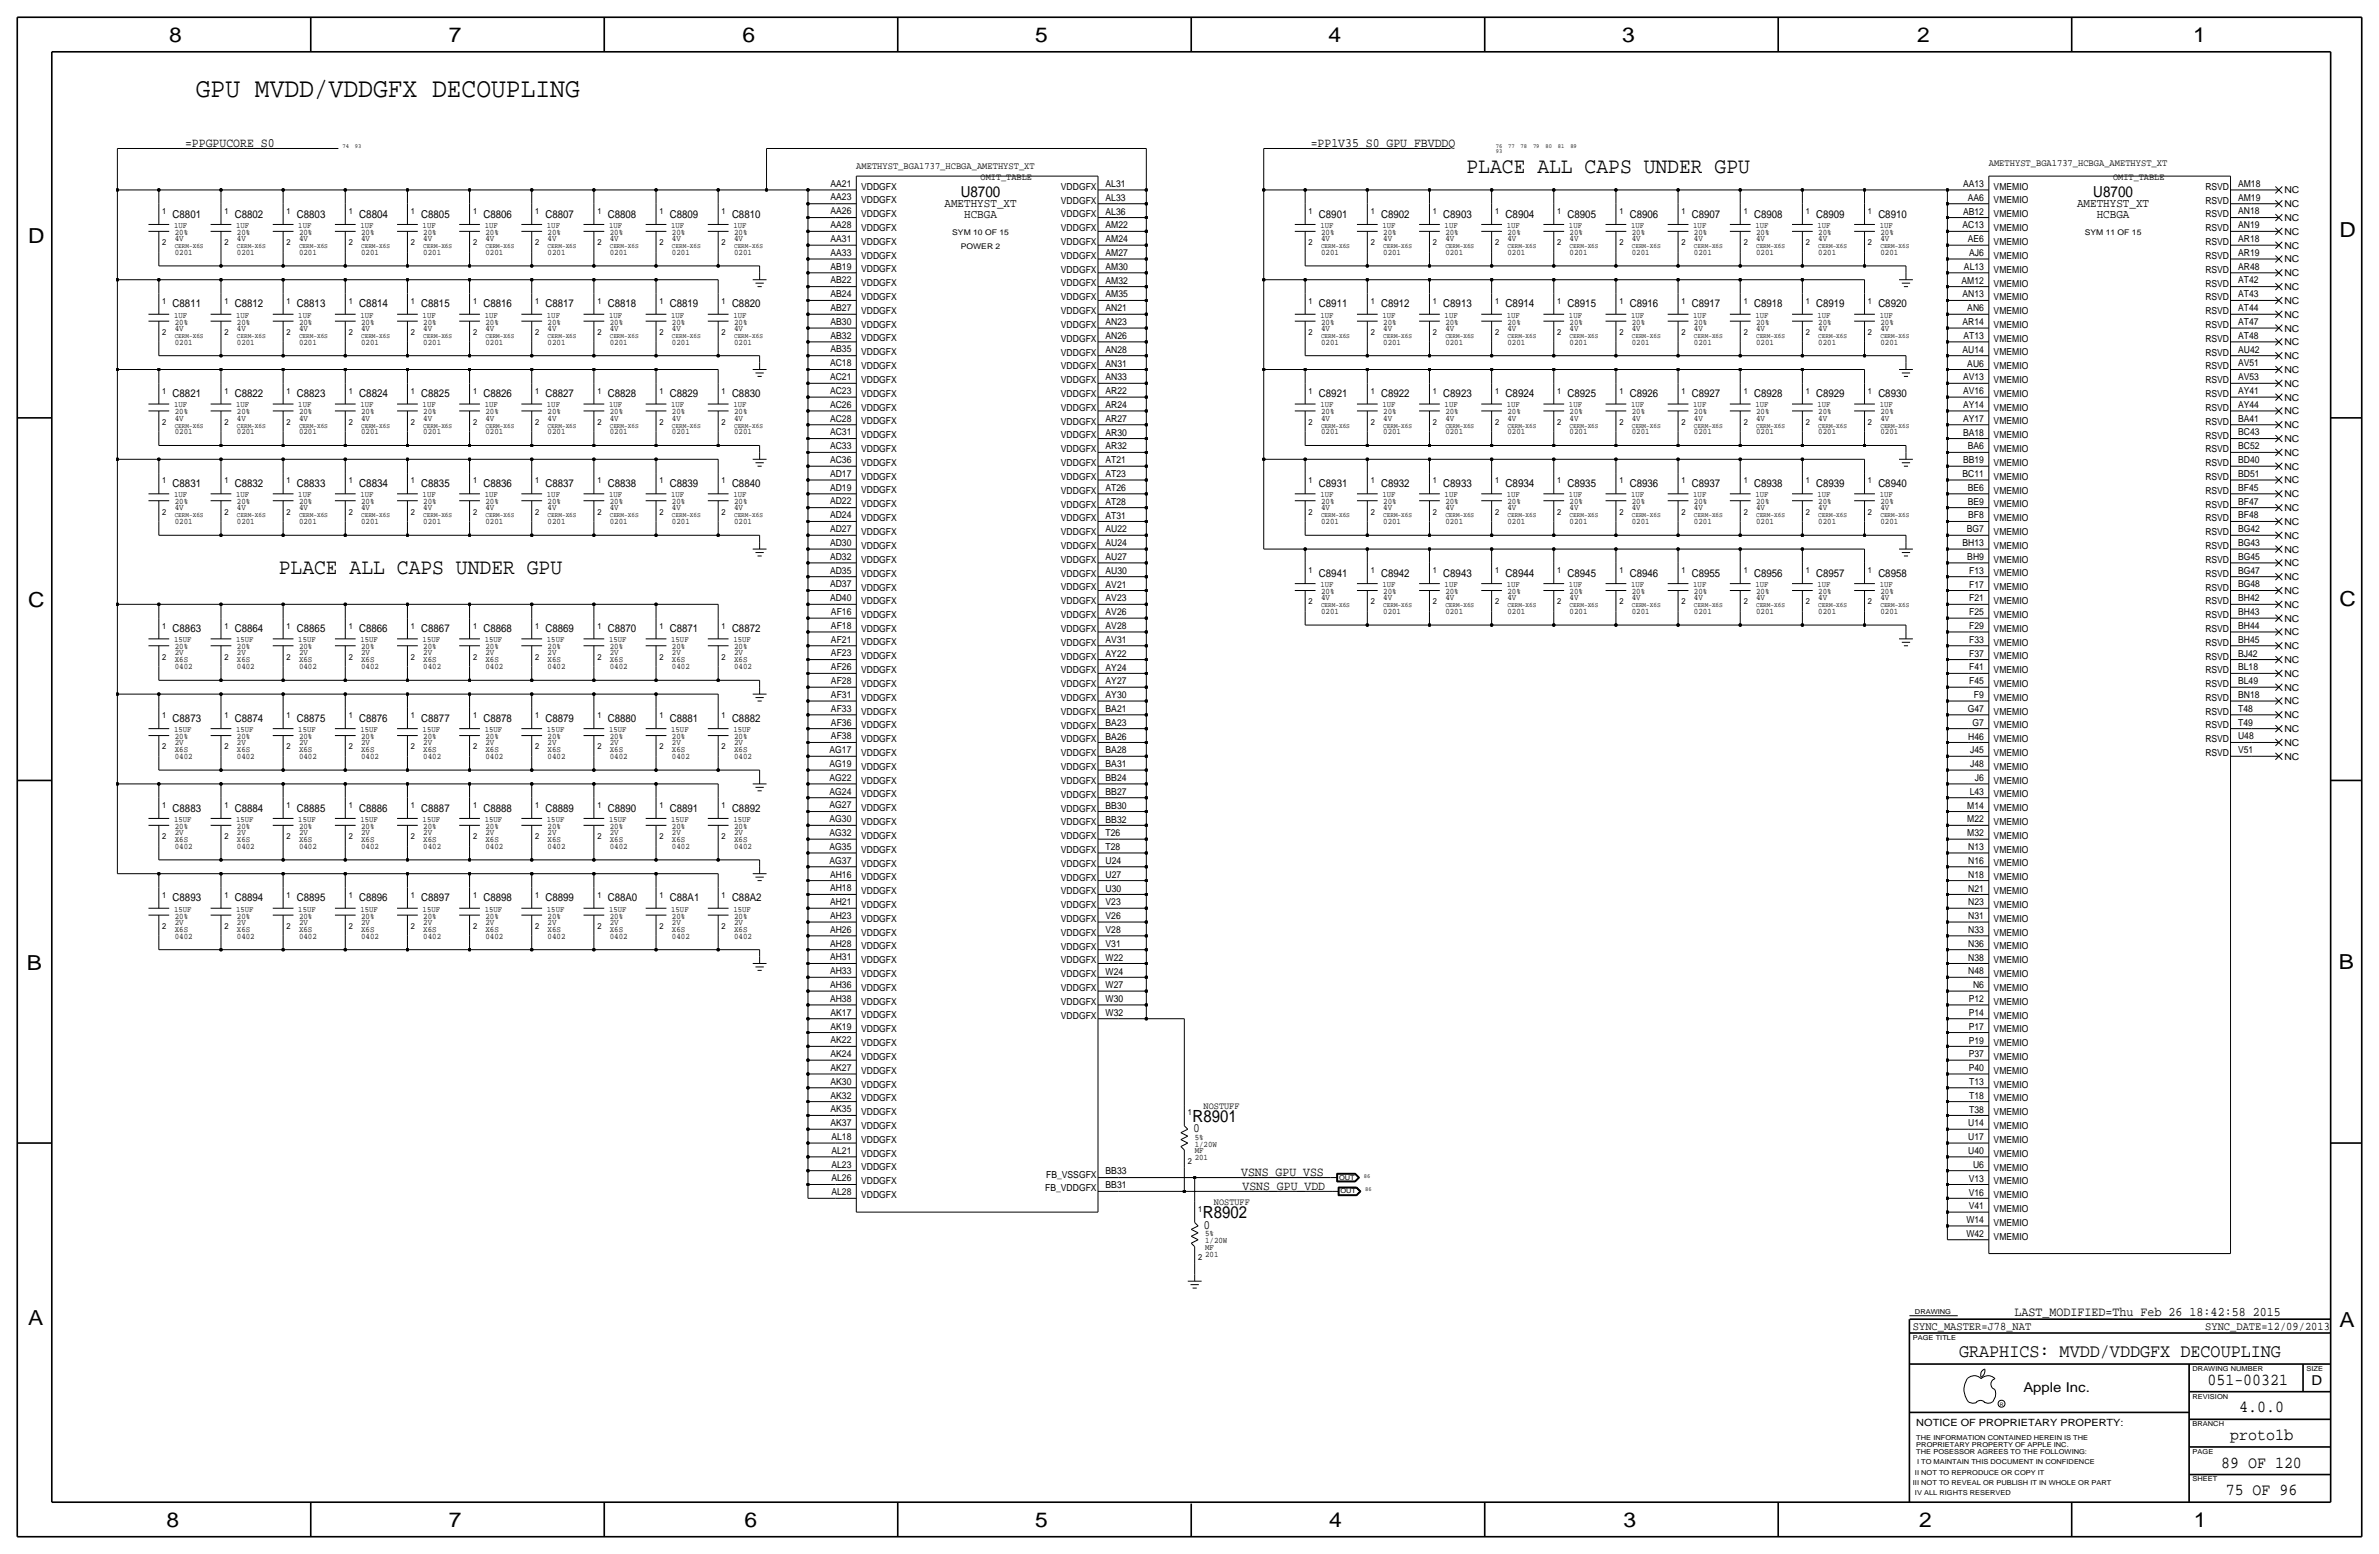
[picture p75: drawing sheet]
<svg xmlns="http://www.w3.org/2000/svg" width="875mm" height="572mm" viewBox="0 0 875 572" stroke-linecap="round" stroke-linejoin="round" font-family="sans-serif">
<defs><g id="words">
<text font-size="10.1" x="72" y="35.7">GPU MVDD/VDDGFX DECOUPLING</text>
<g font-size="8.1">
<text x="539.4" y="63.6">PLACE ALL CAPS UNDER GPU</text>
<text x="102.5" y="210.9">PLACE ALL CAPS UNDER GPU</text>
</g>
<g font-size="7.6">
<text x="62.2" y="15.5">8</text>
<text x="165.1" y="15.5">7</text>
<text x="273" y="15.5">6</text>
<text x="380.7" y="15.5">5</text>
<text x="488.7" y="15.5">4</text>
<text x="596.6" y="15.5">3</text>
<text x="705.1" y="15.5">2</text>
<text x="806.7" y="15.5">1</text>
<text x="10.4" y="89.4">D</text>
<text x="860.5" y="87.1">D</text>
<text x="10.4" y="223.3">C</text>
<text x="860.6" y="222.8">C</text>
<text x="9.9" y="356.6">B</text>
<text x="860.3" y="356.4">B</text>
<text x="10.4" y="487.4">A</text>
<text x="860.6" y="488.2">A</text>
<text x="61.2" y="561.6">8</text>
<text x="165.1" y="561.6">7</text>
<text x="273.8" y="561.6">6</text>
<text x="380.7" y="561.6">5</text>
<text x="488.9" y="561.6">4</text>
<text x="597.2" y="561.6">3</text>
<text x="705.9" y="561.6">2</text>
<text x="806.9" y="561.6">1</text>
</g>
<text font-size="6.9" x="720.6" y="499.1">GRAPHICS: MVDD/VDDGFX DECOUPLING</text>
<g font-size="6.2">
<text x="438.7" y="412.5">R8901</text>
<text x="442.5" y="448.1">R8902</text>
<text x="811.9" y="509.3">051-00321</text>
<text x="823.6" y="519.4">4.0.0</text>
<text x="820.3" y="529.6">proto1b</text>
<text x="817" y="539.7">89 OF 120</text>
<text x="818.7" y="549.9">75 OF 96</text>
</g>
<g font-size="5.6">
<text x="353.4" y="72.4">U8700</text>
<text x="769.9" y="72.4">U8700</text>
</g>
<g font-size="5">
<text x="850.2" y="509.3">D</text>
<text x="744.2" y="511.8">Apple Inc.</text>
</g>
<text font-size="4.8" x="741" y="483.9">LAST_MODIFIED=Thu Feb 26 18:42:58 2015</text>
<g font-size="4.7">
<text x="68.1" y="54.1">=PPGPUCORE_S0</text>
<text x="482.1" y="54.1">=PP1V35_S0_GPU_FBVDDQ</text>
<text x="438.9" y="416.3">0</text>
<text x="456.5" y="432.6">VSNS_GPU_VSS</text>
<text x="457" y="437.6">VSNS_GPU_VDD</text>
<text x="442.7" y="451.9">0</text>
</g>
<g font-size="4.5">
<text x="347.4" y="76.2">AMETHYST_XT</text>
<text x="764" y="76.2">AMETHYST_XT</text>
<text x="354.6" y="80">HCBGA</text>
<text x="771.2" y="80">HCBGA</text>
</g>
<g font-size="4.3">
<text x="703.6" y="488.9">SYNC_MASTER=J78_NAT</text>
<text x="811.1" y="488.9">SYNC_DATE=12/09/2013</text>
</g>
<g font-size="4.1">
<text x="132.1" y="80">C8804</text>
<text x="553.7" y="80">C8904</text>
<text x="132.1" y="113">C8814</text>
<text x="553.7" y="113">C8914</text>
<text x="132.1" y="146.1">C8824</text>
<text x="553.7" y="146.1">C8924</text>
<text x="132.1" y="179.1">C8834</text>
<text x="553.7" y="179.1">C8934</text>
<text x="553.7" y="212.1">C8944</text>
</g>
<g font-size="4">
<text x="63.5" y="80">C8801</text>
<text x="86.4" y="80">C8802</text>
<text x="109.2" y="80">C8803</text>
<text x="154.9" y="80">C8805</text>
<text x="177.8" y="80">C8806</text>
<text x="200.7" y="80">C8807</text>
<text x="223.5" y="80">C8808</text>
<text x="246.4" y="80">C8809</text>
<text x="269.2" y="80">C8810</text>
<text x="485.1" y="80">C8901</text>
<text x="508" y="80">C8902</text>
<text x="530.9" y="80">C8903</text>
<text x="576.6" y="80">C8905</text>
<text x="599.4" y="80">C8906</text>
<text x="622.3" y="80">C8907</text>
<text x="645.2" y="80">C8908</text>
<text x="668" y="80">C8909</text>
<text x="690.9" y="80">C8910</text>
<text x="63.5" y="113">C8811</text>
<text x="86.4" y="113">C8812</text>
<text x="109.2" y="113">C8813</text>
<text x="154.9" y="113">C8815</text>
<text x="177.8" y="113">C8816</text>
<text x="200.7" y="113">C8817</text>
<text x="223.5" y="113">C8818</text>
<text x="246.4" y="113">C8819</text>
<text x="269.2" y="113">C8820</text>
<text x="485.1" y="113">C8911</text>
<text x="508" y="113">C8912</text>
<text x="530.9" y="113">C8913</text>
<text x="576.6" y="113">C8915</text>
<text x="599.4" y="113">C8916</text>
<text x="622.3" y="113">C8917</text>
<text x="645.2" y="113">C8918</text>
<text x="668" y="113">C8919</text>
<text x="690.9" y="113">C8920</text>
<text x="63.5" y="146.1">C8821</text>
<text x="86.4" y="146.1">C8822</text>
<text x="109.2" y="146.1">C8823</text>
<text x="154.9" y="146.1">C8825</text>
<text x="177.8" y="146.1">C8826</text>
<text x="200.7" y="146.1">C8827</text>
<text x="223.5" y="146.1">C8828</text>
<text x="246.4" y="146.1">C8829</text>
<text x="269.2" y="146.1">C8830</text>
<text x="485.1" y="146.1">C8921</text>
<text x="508" y="146.1">C8922</text>
<text x="530.9" y="146.1">C8923</text>
<text x="576.6" y="146.1">C8925</text>
<text x="599.4" y="146.1">C8926</text>
<text x="622.3" y="146.1">C8927</text>
<text x="645.2" y="146.1">C8928</text>
<text x="668" y="146.1">C8929</text>
<text x="690.9" y="146.1">C8930</text>
<text x="63.5" y="179.1">C8831</text>
<text x="86.4" y="179.1">C8832</text>
<text x="109.2" y="179.1">C8833</text>
<text x="154.9" y="179.1">C8835</text>
<text x="177.8" y="179.1">C8836</text>
<text x="200.7" y="179.1">C8837</text>
<text x="223.5" y="179.1">C8838</text>
<text x="246.4" y="179.1">C8839</text>
<text x="269.2" y="179.1">C8840</text>
<text x="485.1" y="179.1">C8931</text>
<text x="508" y="179.1">C8932</text>
<text x="530.9" y="179.1">C8933</text>
<text x="576.6" y="179.1">C8935</text>
<text x="599.4" y="179.1">C8936</text>
<text x="622.3" y="179.1">C8937</text>
<text x="645.2" y="179.1">C8938</text>
<text x="668" y="179.1">C8939</text>
<text x="690.9" y="179.1">C8940</text>
<text x="485.1" y="212.1">C8941</text>
<text x="508" y="212.1">C8942</text>
<text x="530.9" y="212.1">C8943</text>
<text x="576.6" y="212.1">C8945</text>
<text x="599.4" y="212.1">C8946</text>
<text x="622.3" y="212.1">C8955</text>
<text x="645.2" y="212.1">C8956</text>
<text x="668" y="212.1">C8957</text>
<text x="690.9" y="212.1">C8958</text>
<text x="63.5" y="232.4">C8863</text>
<text x="86.4" y="232.4">C8864</text>
<text x="109.2" y="232.4">C8865</text>
<text x="132.1" y="232.4">C8866</text>
<text x="154.9" y="232.4">C8867</text>
<text x="177.8" y="232.4">C8868</text>
<text x="200.7" y="232.4">C8869</text>
<text x="223.5" y="232.4">C8870</text>
<text x="246.4" y="232.4">C8871</text>
<text x="269.2" y="232.4">C8872</text>
<text x="63.5" y="265.4">C8873</text>
<text x="86.4" y="265.4">C8874</text>
<text x="109.2" y="265.4">C8875</text>
<text x="132.1" y="265.4">C8876</text>
<text x="154.9" y="265.4">C8877</text>
<text x="177.8" y="265.4">C8878</text>
<text x="200.7" y="265.4">C8879</text>
<text x="223.5" y="265.4">C8880</text>
<text x="246.4" y="265.4">C8881</text>
<text x="269.2" y="265.4">C8882</text>
<text x="63.5" y="298.5">C8883</text>
<text x="86.4" y="298.5">C8884</text>
<text x="109.2" y="298.5">C8885</text>
<text x="132.1" y="298.5">C8886</text>
<text x="154.9" y="298.5">C8887</text>
<text x="177.8" y="298.5">C8888</text>
<text x="200.7" y="298.5">C8889</text>
<text x="223.5" y="298.5">C8890</text>
<text x="246.4" y="298.5">C8891</text>
<text x="269.2" y="298.5">C8892</text>
<text x="63.5" y="331.5">C8893</text>
<text x="86.4" y="331.5">C8894</text>
<text x="109.2" y="331.5">C8895</text>
<text x="132.1" y="331.5">C8896</text>
<text x="154.9" y="331.5">C8897</text>
<text x="177.8" y="331.5">C8898</text>
<text x="200.7" y="331.5">C8899</text>
<text x="223.5" y="331.5">C88A0</text>
<text x="246.4" y="331.5">C88A1</text>
<text x="269.2" y="331.5">C88A2</text>
</g>
<text font-size="3.7" x="704.8" y="524.5">NOTICE OF PROPRIETARY PROPERTY:</text>
<g font-size="3.6">
<text x="315" y="62.2">AMETHYST_BGA1737_HCBGA_AMETHYST_XT</text>
<text x="731.5" y="61">AMETHYST_BGA1737_HCBGA_AMETHYST_XT</text>
</g>
<g font-size="3.5">
<text x="305.5" y="68.6">AA21</text>
<text x="316.7" y="69.7">VDDGFX</text>
<text x="360.7" y="66">OMIT_TABLE</text>
<text x="390.2" y="69.8">VDDGFX</text>
<text x="406.7" y="68.8">AL31</text>
<text x="722" y="68.7">AA13</text>
<text x="733.3" y="69.7">VMEMIO</text>
<text x="777.2" y="66">OMIT_TABLE</text>
<text x="811.2" y="69.8">RSVD</text>
<text x="823.2" y="68.7">AM18</text>
<text x="840.2" y="71.1">NC</text>
<text x="305.5" y="73.7">AA23</text>
<text x="316.7" y="74.8">VDDGFX</text>
<text x="390.2" y="74.9">VDDGFX</text>
<text x="406.7" y="73.8">AL33</text>
<text x="723.8" y="73.8">AA6</text>
<text x="733.3" y="74.8">VMEMIO</text>
<text x="811.2" y="74.9">RSVD</text>
<text x="823.2" y="73.8">AM19</text>
<text x="840.2" y="76.2">NC</text>
<text x="305.5" y="83.9">AA28</text>
<text x="305.5" y="78.8">AA26</text>
<text x="316.7" y="79.9">VDDGFX</text>
<text x="390.2" y="79.9">VDDGFX</text>
<text x="406.7" y="84">AM22</text>
<text x="406.7" y="78.9">AL36</text>
<text x="721.9" y="84">AC13</text>
<text x="722" y="78.9">AB12</text>
<text x="733.3" y="79.9">VMEMIO</text>
<text x="811.2" y="80">RSVD</text>
<text x="823.2" y="83.9">AN19</text>
<text x="823.2" y="78.8">AN18</text>
<text x="840.2" y="81.3">NC</text>
<text x="305.5" y="89">AA31</text>
<text x="316.7" y="84.9">VDDGFX</text>
<text x="390.2" y="85.1">VDDGFX</text>
<text x="406.7" y="89.1">AM24</text>
<text x="723.8" y="89.1">AE6</text>
<text x="733.3" y="85">VMEMIO</text>
<text x="811.2" y="85.1">RSVD</text>
<text x="823.2" y="89">AR18</text>
<text x="840.2" y="86.4">NC</text>
<text x="305.5" y="94.1">AA33</text>
<text x="316.7" y="95.1">VDDGFX</text>
<text x="316.7" y="90">VDDGFX</text>
<text x="390.2" y="95.2">VDDGFX</text>
<text x="390.2" y="90.1">VDDGFX</text>
<text x="406.7" y="94.2">AM27</text>
<text x="724.3" y="94.1">AJ6</text>
<text x="733.3" y="95.1">VMEMIO</text>
<text x="733.3" y="90">VMEMIO</text>
<text x="811.2" y="95.2">RSVD</text>
<text x="811.2" y="90.1">RSVD</text>
<text x="823.2" y="94.1">AR19</text>
<text x="840.2" y="91.4">NC</text>
<text x="305.5" y="99.1">AB19</text>
<text x="316.7" y="100.2">VDDGFX</text>
<text x="390.2" y="100.3">VDDGFX</text>
<text x="406.7" y="99.2">AM30</text>
<text x="722.4" y="99.2">AL13</text>
<text x="733.3" y="100.2">VMEMIO</text>
<text x="811.2" y="100.3">RSVD</text>
<text x="823.2" y="99.2">AR48</text>
<text x="840.2" y="101.6">NC</text>
<text x="840.2" y="96.5">NC</text>
<text x="305.5" y="104.2">AB22</text>
<text x="316.7" y="105.3">VDDGFX</text>
<text x="390.2" y="105.3">VDDGFX</text>
<text x="406.7" y="104.3">AM32</text>
<text x="721.5" y="104.3">AM12</text>
<text x="733.3" y="105.4">VMEMIO</text>
<text x="811.2" y="105.4">RSVD</text>
<text x="823.2" y="104.2">AT42</text>
<text x="840.2" y="106.7">NC</text>
<text x="305.5" y="109.3">AB24</text>
<text x="316.7" y="110.3">VDDGFX</text>
<text x="390.2" y="110.4">VDDGFX</text>
<text x="406.7" y="109.4">AM35</text>
<text x="721.9" y="109.4">AN13</text>
<text x="733.3" y="110.4">VMEMIO</text>
<text x="811.2" y="110.5">RSVD</text>
<text x="823.2" y="109.3">AT43</text>
<text x="840.2" y="111.8">NC</text>
<text x="305.5" y="119.5">AB30</text>
<text x="305.5" y="114.4">AB27</text>
<text x="316.7" y="115.4">VDDGFX</text>
<text x="390.2" y="115.5">VDDGFX</text>
<text x="406.7" y="119.6">AN23</text>
<text x="406.7" y="114.5">AN21</text>
<text x="721.9" y="119.5">AR14</text>
<text x="723.6" y="114.5">AN6</text>
<text x="733.3" y="115.5">VMEMIO</text>
<text x="811.2" y="115.5">RSVD</text>
<text x="823.2" y="119.5">AT47</text>
<text x="823.2" y="114.4">AT44</text>
<text x="840.2" y="116.8">NC</text>
<text x="305.5" y="124.5">AB32</text>
<text x="316.7" y="125.6">VDDGFX</text>
<text x="316.7" y="120.5">VDDGFX</text>
<text x="390.2" y="125.7">VDDGFX</text>
<text x="390.2" y="120.6">VDDGFX</text>
<text x="406.7" y="124.6">AN26</text>
<text x="722.2" y="124.6">AT13</text>
<text x="733.3" y="125.6">VMEMIO</text>
<text x="733.3" y="120.5">VMEMIO</text>
<text x="811.2" y="125.7">RSVD</text>
<text x="811.2" y="120.6">RSVD</text>
<text x="823.2" y="124.6">AT48</text>
<text x="840.2" y="121.9">NC</text>
<text x="305.5" y="129.6">AB35</text>
<text x="316.7" y="130.7">VDDGFX</text>
<text x="390.2" y="130.8">VDDGFX</text>
<text x="406.7" y="129.7">AN28</text>
<text x="721.9" y="129.7">AU14</text>
<text x="733.3" y="130.7">VMEMIO</text>
<text x="811.2" y="130.8">RSVD</text>
<text x="823.2" y="129.7">AU42</text>
<text x="840.2" y="127">NC</text>
<text x="305.3" y="134.7">AC18</text>
<text x="316.7" y="135.8">VDDGFX</text>
<text x="390.2" y="135.8">VDDGFX</text>
<text x="406.7" y="134.8">AN31</text>
<text x="723.6" y="134.8">AU6</text>
<text x="733.3" y="135.8">VMEMIO</text>
<text x="811.2" y="135.9">RSVD</text>
<text x="823.2" y="134.7">AV51</text>
<text x="840.2" y="137.2">NC</text>
<text x="840.2" y="132.1">NC</text>
<text x="305.3" y="139.8">AC21</text>
<text x="316.7" y="140.8">VDDGFX</text>
<text x="390.2" y="140.9">VDDGFX</text>
<text x="406.7" y="139.9">AN33</text>
<text x="722" y="139.9">AV13</text>
<text x="733.3" y="140.9">VMEMIO</text>
<text x="811.2" y="141">RSVD</text>
<text x="823.2" y="139.8">AV53</text>
<text x="840.2" y="142.2">NC</text>
<text x="305.3" y="150">AC26</text>
<text x="305.3" y="144.9">AC23</text>
<text x="316.7" y="146">VDDGFX</text>
<text x="390.2" y="146">VDDGFX</text>
<text x="406.7" y="145">AR22</text>
<text x="722" y="145">AV16</text>
<text x="733.3" y="146">VMEMIO</text>
<text x="811.2" y="146">RSVD</text>
<text x="823.2" y="150">AY44</text>
<text x="823.2" y="144.9">AY41</text>
<text x="840.2" y="147.3">NC</text>
<text x="305.3" y="155">AC28</text>
<text x="316.7" y="151.1">VDDGFX</text>
<text x="390.2" y="151.1">VDDGFX</text>
<text x="406.7" y="155.1">AR27</text>
<text x="406.7" y="150.1">AR24</text>
<text x="722" y="155.1">AY17</text>
<text x="722" y="150">AY14</text>
<text x="733.3" y="151">VMEMIO</text>
<text x="811.2" y="151.1">RSVD</text>
<text x="823.2" y="155.1">BA41</text>
<text x="840.2" y="152.4">NC</text>
<text x="305.3" y="160.1">AC31</text>
<text x="316.7" y="161.2">VDDGFX</text>
<text x="316.7" y="156.1">VDDGFX</text>
<text x="390.2" y="161.2">VDDGFX</text>
<text x="390.2" y="156.2">VDDGFX</text>
<text x="406.7" y="160.2">AR30</text>
<text x="722" y="160.2">BA18</text>
<text x="733.3" y="161.2">VMEMIO</text>
<text x="733.3" y="156.1">VMEMIO</text>
<text x="811.2" y="161.3">RSVD</text>
<text x="811.2" y="156.2">RSVD</text>
<text x="823.2" y="160.1">BC43</text>
<text x="840.2" y="157.5">NC</text>
<text x="305.3" y="165.2">AC33</text>
<text x="316.7" y="166.2">VDDGFX</text>
<text x="390.2" y="166.3">VDDGFX</text>
<text x="406.7" y="165.3">AR32</text>
<text x="723.8" y="165.3">BA6</text>
<text x="733.3" y="166.3">VMEMIO</text>
<text x="811.2" y="166.4">RSVD</text>
<text x="823.2" y="165.2">BC52</text>
<text x="840.2" y="167.6">NC</text>
<text x="840.2" y="162.6">NC</text>
<text x="305.3" y="170.3">AC36</text>
<text x="316.7" y="171.3">VDDGFX</text>
<text x="390.2" y="171.4">VDDGFX</text>
<text x="406.7" y="170.4">AT21</text>
<text x="722" y="170.4">BB19</text>
<text x="733.3" y="171.4">VMEMIO</text>
<text x="811.2" y="171.4">RSVD</text>
<text x="823.2" y="170.3">BD40</text>
<text x="840.2" y="172.7">NC</text>
<text x="305.3" y="175.4">AD17</text>
<text x="316.7" y="176.4">VDDGFX</text>
<text x="390.2" y="176.5">VDDGFX</text>
<text x="406.7" y="175.5">AT23</text>
<text x="721.9" y="175.4">BC11</text>
<text x="733.3" y="176.4">VMEMIO</text>
<text x="811.2" y="176.5">RSVD</text>
<text x="823.2" y="175.4">BD51</text>
<text x="840.2" y="177.8">NC</text>
<text x="305.3" y="185.5">AD22</text>
<text x="305.3" y="180.4">AD19</text>
<text x="316.7" y="181.5">VDDGFX</text>
<text x="390.2" y="181.6">VDDGFX</text>
<text x="406.7" y="185.6">AT28</text>
<text x="406.7" y="180.5">AT26</text>
<text x="723.8" y="185.6">BE9</text>
<text x="723.8" y="180.5">BE6</text>
<text x="733.3" y="181.5">VMEMIO</text>
<text x="811.2" y="181.6">RSVD</text>
<text x="823.2" y="185.5">BF47</text>
<text x="823.2" y="180.5">BF45</text>
<text x="840.2" y="182.9">NC</text>
<text x="305.3" y="190.6">AD24</text>
<text x="316.7" y="186.6">VDDGFX</text>
<text x="316.7" y="191.8">VDDGFX</text>
<text x="390.2" y="191.7">VDDGFX</text>
<text x="390.2" y="186.7">VDDGFX</text>
<text x="406.7" y="190.7">AT31</text>
<text x="724" y="190.7">BF8</text>
<text x="733.3" y="191.7">VMEMIO</text>
<text x="733.3" y="186.6">VMEMIO</text>
<text x="811.2" y="191.8">RSVD</text>
<text x="811.2" y="186.7">RSVD</text>
<text x="823.2" y="190.6">BF48</text>
<text x="840.2" y="188">NC</text>
<text x="305.3" y="195.7">AD27</text>
<text x="316.7" y="196.9">VDDGFX</text>
<text x="390.2" y="196.8">VDDGFX</text>
<text x="406.7" y="195.8">AU22</text>
<text x="723.4" y="195.8">BG7</text>
<text x="733.3" y="196.8">VMEMIO</text>
<text x="811.2" y="196.9">RSVD</text>
<text x="823.2" y="195.7">BG42</text>
<text x="840.2" y="193">NC</text>
<text x="305.3" y="200.8">AD30</text>
<text x="316.7" y="201.9">VDDGFX</text>
<text x="390.2" y="201.9">VDDGFX</text>
<text x="406.7" y="200.9">AU24</text>
<text x="721.9" y="200.8">BH13</text>
<text x="733.3" y="201.8">VMEMIO</text>
<text x="811.2" y="201.9">RSVD</text>
<text x="823.2" y="200.8">BG43</text>
<text x="840.2" y="203.2">NC</text>
<text x="840.2" y="198.1">NC</text>
<text x="305.3" y="205.8">AD32</text>
<text x="316.7" y="207">VDDGFX</text>
<text x="390.2" y="207">VDDGFX</text>
<text x="406.7" y="205.9">AU27</text>
<text x="723.6" y="205.9">BH9</text>
<text x="733.3" y="206.9">VMEMIO</text>
<text x="811.2" y="207">RSVD</text>
<text x="823.2" y="205.9">BG45</text>
<text x="840.2" y="208.3">NC</text>
<text x="305.3" y="210.9">AD35</text>
<text x="316.7" y="212.1">VDDGFX</text>
<text x="390.2" y="212.1">VDDGFX</text>
<text x="406.7" y="211">AU30</text>
<text x="724.3" y="211">F13</text>
<text x="733.3" y="212">VMEMIO</text>
<text x="811.2" y="212.1">RSVD</text>
<text x="823.2" y="211">BG47</text>
<text x="840.2" y="213.4">NC</text>
<text x="305.3" y="221.1">AD40</text>
<text x="305.3" y="216">AD37</text>
<text x="316.7" y="217.2">VDDGFX</text>
<text x="390.2" y="217.1">VDDGFX</text>
<text x="406.7" y="221.2">AV23</text>
<text x="406.7" y="216.1">AV21</text>
<text x="724.3" y="221.2">F21</text>
<text x="724.3" y="216.1">F17</text>
<text x="733.3" y="217.1">VMEMIO</text>
<text x="811.2" y="217.2">RSVD</text>
<text x="823.2" y="221.1">BH42</text>
<text x="823.2" y="216">BG48</text>
<text x="840.2" y="218.4">NC</text>
<text x="305.7" y="226.2">AF16</text>
<text x="316.7" y="227.2">VDDGFX</text>
<text x="316.7" y="222.3">VDDGFX</text>
<text x="390.2" y="227.3">VDDGFX</text>
<text x="390.2" y="222.2">VDDGFX</text>
<text x="406.7" y="226.3">AV26</text>
<text x="724.3" y="226.3">F25</text>
<text x="733.3" y="222.2">VMEMIO</text>
<text x="733.3" y="227.2">VMEMIO</text>
<text x="811.2" y="227.3">RSVD</text>
<text x="811.2" y="222.2">RSVD</text>
<text x="823.2" y="226.2">BH43</text>
<text x="840.2" y="223.5">NC</text>
<text x="305.7" y="231.3">AF18</text>
<text x="316.7" y="232.3">VDDGFX</text>
<text x="390.2" y="232.4">VDDGFX</text>
<text x="406.7" y="231.4">AV28</text>
<text x="724.3" y="231.3">F29</text>
<text x="733.3" y="232.3">VMEMIO</text>
<text x="811.2" y="232.4">RSVD</text>
<text x="823.2" y="231.3">BH44</text>
<text x="840.2" y="233.7">NC</text>
<text x="840.2" y="228.6">NC</text>
<text x="305.7" y="236.3">AF21</text>
<text x="316.7" y="237.4">VDDGFX</text>
<text x="390.2" y="237.5">VDDGFX</text>
<text x="406.7" y="236.4">AV31</text>
<text x="724.3" y="236.4">F33</text>
<text x="733.3" y="237.4">VMEMIO</text>
<text x="811.2" y="237.5">RSVD</text>
<text x="823.2" y="236.4">BH45</text>
<text x="840.2" y="238.8">NC</text>
<text x="305.7" y="241.4">AF23</text>
<text x="316.7" y="242.4">VDDGFX</text>
<text x="390.2" y="242.5">VDDGFX</text>
<text x="406.7" y="241.5">AY22</text>
<text x="724.3" y="241.5">F37</text>
<text x="733.3" y="242.5">VMEMIO</text>
<text x="811.2" y="242.6">RSVD</text>
<text x="823.2" y="241.4">BJ42</text>
<text x="840.2" y="243.8">NC</text>
<text x="305.7" y="251.6">AF28</text>
<text x="305.7" y="246.5">AF26</text>
<text x="316.7" y="247.5">VDDGFX</text>
<text x="390.2" y="247.6">VDDGFX</text>
<text x="406.7" y="251.7">AY27</text>
<text x="406.7" y="246.6">AY24</text>
<text x="724.3" y="251.7">F45</text>
<text x="724.3" y="246.6">F41</text>
<text x="733.3" y="247.6">VMEMIO</text>
<text x="811.2" y="247.6">RSVD</text>
<text x="823.2" y="251.6">BL49</text>
<text x="823.2" y="246.5">BL18</text>
<text x="840.2" y="248.9">NC</text>
<text x="305.7" y="256.7">AF31</text>
<text x="316.7" y="257.7">VDDGFX</text>
<text x="316.7" y="252.6">VDDGFX</text>
<text x="390.2" y="257.8">VDDGFX</text>
<text x="390.2" y="252.7">VDDGFX</text>
<text x="406.7" y="256.8">AY30</text>
<text x="726.1" y="256.7">F9</text>
<text x="733.3" y="257.7">VMEMIO</text>
<text x="733.3" y="252.7">VMEMIO</text>
<text x="811.2" y="257.8">RSVD</text>
<text x="811.2" y="252.7">RSVD</text>
<text x="823.2" y="256.7">BN18</text>
<text x="840.2" y="254">NC</text>
<text x="305.7" y="261.7">AF33</text>
<text x="316.7" y="262.8">VDDGFX</text>
<text x="390.2" y="262.9">VDDGFX</text>
<text x="406.7" y="261.8">BA21</text>
<text x="723.8" y="261.8">G47</text>
<text x="733.3" y="262.8">VMEMIO</text>
<text x="811.2" y="262.9">RSVD</text>
<text x="823.2" y="261.8">T48</text>
<text x="840.2" y="259.1">NC</text>
<text x="305.7" y="266.8">AF36</text>
<text x="316.7" y="267.9">VDDGFX</text>
<text x="390.2" y="268">VDDGFX</text>
<text x="406.7" y="266.9">BA23</text>
<text x="725.5" y="266.9">G7</text>
<text x="733.3" y="267.9">VMEMIO</text>
<text x="811.2" y="267.9">RSVD</text>
<text x="823.2" y="266.8">T49</text>
<text x="840.2" y="269.2">NC</text>
<text x="840.2" y="264.2">NC</text>
<text x="305.7" y="271.9">AF38</text>
<text x="316.7" y="272.9">VDDGFX</text>
<text x="390.2" y="273">VDDGFX</text>
<text x="406.7" y="272">BA26</text>
<text x="724" y="272">H46</text>
<text x="733.3" y="273">VMEMIO</text>
<text x="811.2" y="273.1">RSVD</text>
<text x="823.2" y="271.9">U48</text>
<text x="840.2" y="274.3">NC</text>
<text x="305.1" y="277">AG17</text>
<text x="316.7" y="278">VDDGFX</text>
<text x="390.2" y="278.1">VDDGFX</text>
<text x="406.7" y="277.1">BA28</text>
<text x="724.7" y="277.1">J45</text>
<text x="733.3" y="278.1">VMEMIO</text>
<text x="811.2" y="278.1">RSVD</text>
<text x="823.2" y="277">V51</text>
<text x="840.2" y="279.4">NC</text>
<text x="305.1" y="287.1">AG22</text>
<text x="305.1" y="282.1">AG19</text>
<text x="316.7" y="283.1">VDDGFX</text>
<text x="390.2" y="283.2">VDDGFX</text>
<text x="406.7" y="287.3">BB24</text>
<text x="406.7" y="282.2">BA31</text>
<text x="724.7" y="282.1">J48</text>
<text x="726.4" y="287.2">J6</text>
<text x="733.3" y="283.1">VMEMIO</text>
<text x="305.1" y="292.2">AG24</text>
<text x="316.7" y="293.3">VDDGFX</text>
<text x="316.7" y="288.2">VDDGFX</text>
<text x="390.2" y="293.4">VDDGFX</text>
<text x="390.2" y="288.3">VDDGFX</text>
<text x="406.7" y="292.3">BB27</text>
<text x="724.5" y="292.3">L43</text>
<text x="733.3" y="288.2">VMEMIO</text>
<text x="733.3" y="293.2">VMEMIO</text>
<text x="305.1" y="297.3">AG27</text>
<text x="316.7" y="298.3">VDDGFX</text>
<text x="390.2" y="298.4">VDDGFX</text>
<text x="406.7" y="297.4">BB30</text>
<text x="723.6" y="297.4">M14</text>
<text x="733.3" y="298.3">VMEMIO</text>
<text x="305.1" y="302.4">AG30</text>
<text x="316.7" y="303.4">VDDGFX</text>
<text x="390.2" y="303.5">VDDGFX</text>
<text x="406.7" y="302.5">BB32</text>
<text x="723.6" y="302.5">M22</text>
<text x="733.3" y="303.4">VMEMIO</text>
<text x="305.1" y="307.5">AG32</text>
<text x="316.7" y="308.5">VDDGFX</text>
<text x="390.2" y="308.6">VDDGFX</text>
<text x="406.7" y="307.6">T26</text>
<text x="723.6" y="307.6">M32</text>
<text x="733.3" y="308.5">VMEMIO</text>
<text x="305.1" y="317.6">AG37</text>
<text x="305.1" y="312.6">AG35</text>
<text x="316.7" y="313.6">VDDGFX</text>
<text x="390.2" y="313.7">VDDGFX</text>
<text x="406.7" y="317.7">U24</text>
<text x="406.7" y="312.7">T28</text>
<text x="724" y="317.7">N16</text>
<text x="724" y="312.6">N13</text>
<text x="733.3" y="313.6">VMEMIO</text>
<text x="305.3" y="322.7">AH16</text>
<text x="316.7" y="323.7">VDDGFX</text>
<text x="316.7" y="318.7">VDDGFX</text>
<text x="390.2" y="323.8">VDDGFX</text>
<text x="390.2" y="318.8">VDDGFX</text>
<text x="406.7" y="322.8">U27</text>
<text x="724" y="322.8">N18</text>
<text x="733.3" y="323.7">VMEMIO</text>
<text x="733.3" y="318.7">VMEMIO</text>
<text x="305.3" y="327.8">AH18</text>
<text x="316.7" y="328.8">VDDGFX</text>
<text x="390.2" y="328.9">VDDGFX</text>
<text x="406.7" y="327.9">U30</text>
<text x="724" y="327.9">N21</text>
<text x="733.3" y="328.8">VMEMIO</text>
<text x="305.3" y="332.9">AH21</text>
<text x="316.7" y="333.9">VDDGFX</text>
<text x="390.2" y="334">VDDGFX</text>
<text x="406.7" y="333">V23</text>
<text x="724" y="333">N23</text>
<text x="733.3" y="333.9">VMEMIO</text>
<text x="305.3" y="338">AH23</text>
<text x="316.7" y="339">VDDGFX</text>
<text x="390.2" y="339.1">VDDGFX</text>
<text x="406.7" y="338.1">V26</text>
<text x="724" y="338">N31</text>
<text x="733.3" y="339">VMEMIO</text>
<text x="305.3" y="343">AH26</text>
<text x="316.7" y="344.1">VDDGFX</text>
<text x="390.2" y="344.2">VDDGFX</text>
<text x="406.7" y="343.1">V28</text>
<text x="724" y="343.1">N33</text>
<text x="733.3" y="344.1">VMEMIO</text>
<text x="305.3" y="353.2">AH31</text>
<text x="305.3" y="348.1">AH28</text>
<text x="316.7" y="349.2">VDDGFX</text>
<text x="390.2" y="349.3">VDDGFX</text>
<text x="406.7" y="353.3">W22</text>
<text x="406.7" y="348.2">V31</text>
<text x="724" y="353.3">N38</text>
<text x="724" y="348.2">N36</text>
<text x="733.3" y="349.1">VMEMIO</text>
<text x="305.3" y="358.3">AH33</text>
<text x="316.7" y="359.3">VDDGFX</text>
<text x="316.7" y="354.2">VDDGFX</text>
<text x="390.2" y="359.4">VDDGFX</text>
<text x="390.2" y="354.3">VDDGFX</text>
<text x="406.7" y="358.4">W24</text>
<text x="724" y="358.4">N48</text>
<text x="733.3" y="359.3">VMEMIO</text>
<text x="733.3" y="354.3">VMEMIO</text>
<text x="305.3" y="363.4">AH36</text>
<text x="316.7" y="364.4">VDDGFX</text>
<text x="390.2" y="364.5">VDDGFX</text>
<text x="406.7" y="363.5">W27</text>
<text x="725.7" y="363.5">N6</text>
<text x="733.3" y="364.4">VMEMIO</text>
<text x="305.3" y="368.5">AH38</text>
<text x="316.7" y="369.5">VDDGFX</text>
<text x="390.2" y="369.6">VDDGFX</text>
<text x="406.7" y="368.6">W30</text>
<text x="724.1" y="368.5">P12</text>
<text x="733.3" y="369.5">VMEMIO</text>
<text x="305.5" y="373.5">AK17</text>
<text x="316.7" y="374.6">VDDGFX</text>
<text x="390.2" y="374.7">VDDGFX</text>
<text x="406.7" y="373.6">W32</text>
<text x="724.1" y="373.6">P14</text>
<text x="733.3" y="374.6">VMEMIO</text>
<text x="305.5" y="383.7">AK22</text>
<text x="305.5" y="378.6">AK19</text>
<text x="316.7" y="379.6">VDDGFX</text>
<text x="724.1" y="383.8">P19</text>
<text x="724.1" y="378.7">P17</text>
<text x="733.3" y="379.7">VMEMIO</text>
<text x="305.5" y="388.8">AK24</text>
<text x="316.7" y="389.8">VDDGFX</text>
<text x="316.7" y="384.7">VDDGFX</text>
<text x="724.1" y="388.9">P37</text>
<text x="733.3" y="389.8">VMEMIO</text>
<text x="733.3" y="384.8">VMEMIO</text>
<text x="305.5" y="393.9">AK27</text>
<text x="316.7" y="394.9">VDDGFX</text>
<text x="724.1" y="393.9">P40</text>
<text x="733.3" y="394.9">VMEMIO</text>
<text x="305.5" y="398.9">AK30</text>
<text x="316.7" y="400">VDDGFX</text>
<text x="724.3" y="399">T13</text>
<text x="733.3" y="400">VMEMIO</text>
<text x="305.5" y="404">AK32</text>
<text x="316.7" y="405">VDDGFX</text>
<text x="442.7" y="407.7">NOSTUFF</text>
<text x="724.3" y="404.1">T18</text>
<text x="733.3" y="405.1">VMEMIO</text>
<text x="305.5" y="409.1">AK35</text>
<text x="316.7" y="410.1">VDDGFX</text>
<text x="724.3" y="409.2">T38</text>
<text x="733.3" y="410.2">VMEMIO</text>
<text x="305.5" y="414.2">AK37</text>
<text x="305.8" y="419.3">AL18</text>
<text x="316.7" y="415.2">VDDGFX</text>
<text x="724" y="419.3">U17</text>
<text x="724" y="414.3">U14</text>
<text x="733.3" y="415.2">VMEMIO</text>
<text x="305.8" y="424.3">AL21</text>
<text x="316.7" y="425.4">VDDGFX</text>
<text x="316.7" y="420.3">VDDGFX</text>
<text x="724" y="424.4">U40</text>
<text x="733.3" y="425.4">VMEMIO</text>
<text x="733.3" y="420.3">VMEMIO</text>
<text x="305.8" y="429.4">AL23</text>
<text x="316.7" y="430.5">VDDGFX</text>
<text x="406.7" y="431.9">BB33</text>
<text x="725.7" y="429.5">U6</text>
<text x="733.3" y="430.5">VMEMIO</text>
<text x="305.8" y="434.5">AL26</text>
<text x="316.7" y="435.5">VDDGFX</text>
<text x="384.8" y="433.1">FB_VSSGFX</text>
<text x="406.7" y="436.9">BB31</text>
<text x="724.1" y="434.6">V13</text>
<text x="733.3" y="435.6">VMEMIO</text>
<text x="305.8" y="439.6">AL28</text>
<text x="316.7" y="440.6">VDDGFX</text>
<text x="384.4" y="438.2">FB_VDDGFX</text>
<text x="446.5" y="443.2">NOSTUFF</text>
<text x="724.1" y="439.7">V16</text>
<text x="733.3" y="440.6">VMEMIO</text>
<text x="723.3" y="449.8">W14</text>
<text x="724.1" y="444.8">V41</text>
<text x="733.3" y="445.7">VMEMIO</text>
<text x="723.3" y="454.9">W42</text>
<text x="733.3" y="455.9">VMEMIO</text>
<text x="733.3" y="450.8">VMEMIO</text>
</g>
<g font-size="3.1">
<text x="59.7" y="78.7">1</text>
<text x="82.5" y="78.7">1</text>
<text x="105.4" y="78.7">1</text>
<text x="128.3" y="78.7">1</text>
<text x="151.1" y="78.7">1</text>
<text x="174" y="78.7">1</text>
<text x="196.9" y="78.7">1</text>
<text x="219.7" y="78.7">1</text>
<text x="242.6" y="78.7">1</text>
<text x="265.4" y="78.7">1</text>
<text x="481.3" y="78.7">1</text>
<text x="504.2" y="78.7">1</text>
<text x="527.1" y="78.7">1</text>
<text x="549.9" y="78.7">1</text>
<text x="572.8" y="78.7">1</text>
<text x="595.6" y="78.7">1</text>
<text x="618.5" y="78.7">1</text>
<text x="641.3" y="78.7">1</text>
<text x="664.2" y="78.7">1</text>
<text x="687.1" y="78.7">1</text>
<text x="64.3" y="88.6">4V</text>
<text x="64.3" y="86.4">20%</text>
<text x="87.1" y="88.6">4V</text>
<text x="87.1" y="86.4">20%</text>
<text x="110" y="86.4">20%</text>
<text x="110" y="88.6">4V</text>
<text x="132.8" y="86.4">20%</text>
<text x="132.8" y="88.6">4V</text>
<text x="155.7" y="88.6">4V</text>
<text x="155.7" y="86.4">20%</text>
<text x="178.6" y="88.6">4V</text>
<text x="178.6" y="86.4">20%</text>
<text x="201.4" y="88.6">4V</text>
<text x="201.4" y="86.4">20%</text>
<text x="224.3" y="86.4">20%</text>
<text x="224.3" y="88.6">4V</text>
<text x="247.1" y="86.4">20%</text>
<text x="247.1" y="88.6">4V</text>
<text x="270" y="88.6">4V</text>
<text x="270" y="86.4">20%</text>
<text x="485.9" y="86.4">20%</text>
<text x="485.9" y="88.6">4V</text>
<text x="508.8" y="88.6">4V</text>
<text x="508.8" y="86.4">20%</text>
<text x="531.6" y="88.6">4V</text>
<text x="531.6" y="86.4">20%</text>
<text x="554.5" y="88.6">4V</text>
<text x="554.5" y="86.4">20%</text>
<text x="577.3" y="86.4">20%</text>
<text x="577.3" y="88.6">4V</text>
<text x="600.2" y="88.6">4V</text>
<text x="600.2" y="86.4">20%</text>
<text x="623.1" y="88.6">4V</text>
<text x="623.1" y="86.4">20%</text>
<text x="645.9" y="86.4">20%</text>
<text x="645.9" y="88.6">4V</text>
<text x="668.8" y="88.6">4V</text>
<text x="668.8" y="86.4">20%</text>
<text x="691.6" y="88.6">4V</text>
<text x="691.6" y="86.4">20%</text>
<text x="59.7" y="90.2">2</text>
<text x="64.3" y="93.7">0201</text>
<text x="82.5" y="90.2">2</text>
<text x="87.1" y="93.7">0201</text>
<text x="105.4" y="90.2">2</text>
<text x="110" y="93.7">0201</text>
<text x="128.3" y="90.2">2</text>
<text x="132.8" y="93.7">0201</text>
<text x="151.1" y="90.2">2</text>
<text x="155.7" y="93.7">0201</text>
<text x="174" y="90.2">2</text>
<text x="178.6" y="93.7">0201</text>
<text x="196.9" y="90.2">2</text>
<text x="201.4" y="93.7">0201</text>
<text x="219.7" y="90.2">2</text>
<text x="224.3" y="93.7">0201</text>
<text x="242.6" y="90.2">2</text>
<text x="247.1" y="93.7">0201</text>
<text x="265.4" y="90.2">2</text>
<text x="270" y="93.7">0201</text>
<text x="481.3" y="90.2">2</text>
<text x="485.9" y="93.7">0201</text>
<text x="504.2" y="90.2">2</text>
<text x="508.8" y="93.7">0201</text>
<text x="527.1" y="90.2">2</text>
<text x="531.6" y="93.7">0201</text>
<text x="549.9" y="90.2">2</text>
<text x="554.5" y="93.7">0201</text>
<text x="572.8" y="90.2">2</text>
<text x="577.3" y="93.7">0201</text>
<text x="595.6" y="90.2">2</text>
<text x="600.2" y="93.7">0201</text>
<text x="618.5" y="90.2">2</text>
<text x="623.1" y="93.7">0201</text>
<text x="641.3" y="90.2">2</text>
<text x="645.9" y="93.7">0201</text>
<text x="664.2" y="90.2">2</text>
<text x="668.8" y="93.7">0201</text>
<text x="687.1" y="90.2">2</text>
<text x="691.6" y="93.7">0201</text>
<text x="59.7" y="111.8">1</text>
<text x="82.6" y="111.8">1</text>
<text x="105.4" y="111.8">1</text>
<text x="128.3" y="111.8">1</text>
<text x="151.1" y="111.8">1</text>
<text x="174" y="111.8">1</text>
<text x="196.8" y="111.8">1</text>
<text x="219.7" y="111.8">1</text>
<text x="242.6" y="111.8">1</text>
<text x="265.4" y="111.8">1</text>
<text x="481.3" y="111.8">1</text>
<text x="504.2" y="111.8">1</text>
<text x="527.1" y="111.8">1</text>
<text x="549.9" y="111.8">1</text>
<text x="572.8" y="111.8">1</text>
<text x="595.6" y="111.8">1</text>
<text x="618.5" y="111.8">1</text>
<text x="641.3" y="111.8">1</text>
<text x="664.2" y="111.8">1</text>
<text x="687.1" y="111.8">1</text>
<text x="64.3" y="119.4">20%</text>
<text x="87.1" y="119.4">20%</text>
<text x="110" y="119.4">20%</text>
<text x="132.8" y="119.4">20%</text>
<text x="155.7" y="119.4">20%</text>
<text x="178.6" y="119.4">20%</text>
<text x="201.4" y="119.4">20%</text>
<text x="224.3" y="119.4">20%</text>
<text x="247.1" y="119.4">20%</text>
<text x="270" y="119.4">20%</text>
<text x="485.9" y="119.4">20%</text>
<text x="508.8" y="119.4">20%</text>
<text x="531.6" y="119.4">20%</text>
<text x="554.5" y="119.4">20%</text>
<text x="577.3" y="119.4">20%</text>
<text x="600.2" y="119.4">20%</text>
<text x="623.1" y="119.4">20%</text>
<text x="645.9" y="119.4">20%</text>
<text x="668.8" y="119.4">20%</text>
<text x="691.6" y="119.4">20%</text>
<text x="59.7" y="123.2">2</text>
<text x="64.3" y="121.7">4V</text>
<text x="82.6" y="123.2">2</text>
<text x="87.1" y="121.7">4V</text>
<text x="105.4" y="123.2">2</text>
<text x="110" y="121.7">4V</text>
<text x="128.3" y="123.2">2</text>
<text x="132.8" y="121.7">4V</text>
<text x="151.1" y="123.2">2</text>
<text x="155.7" y="121.7">4V</text>
<text x="174" y="123.2">2</text>
<text x="178.6" y="121.7">4V</text>
<text x="196.8" y="123.2">2</text>
<text x="201.4" y="121.7">4V</text>
<text x="219.7" y="123.2">2</text>
<text x="224.3" y="121.7">4V</text>
<text x="242.6" y="123.2">2</text>
<text x="247.1" y="121.7">4V</text>
<text x="265.4" y="123.2">2</text>
<text x="270" y="121.7">4V</text>
<text x="481.3" y="123.2">2</text>
<text x="485.9" y="121.7">4V</text>
<text x="504.2" y="123.2">2</text>
<text x="508.8" y="121.7">4V</text>
<text x="527.1" y="123.2">2</text>
<text x="531.6" y="121.7">4V</text>
<text x="549.9" y="123.2">2</text>
<text x="554.5" y="121.7">4V</text>
<text x="572.8" y="123.2">2</text>
<text x="577.3" y="121.7">4V</text>
<text x="595.6" y="123.2">2</text>
<text x="600.2" y="121.7">4V</text>
<text x="618.5" y="123.2">2</text>
<text x="623.1" y="121.7">4V</text>
<text x="641.3" y="123.2">2</text>
<text x="645.9" y="121.7">4V</text>
<text x="664.2" y="123.2">2</text>
<text x="668.8" y="121.7">4V</text>
<text x="687.1" y="123.2">2</text>
<text x="691.6" y="121.7">4V</text>
<text x="64.3" y="126.7">0201</text>
<text x="87.1" y="126.7">0201</text>
<text x="110" y="126.7">0201</text>
<text x="132.8" y="126.7">0201</text>
<text x="155.7" y="126.7">0201</text>
<text x="178.6" y="126.7">0201</text>
<text x="201.4" y="126.7">0201</text>
<text x="224.3" y="126.7">0201</text>
<text x="247.1" y="126.7">0201</text>
<text x="270" y="126.7">0201</text>
<text x="485.9" y="126.7">0201</text>
<text x="508.8" y="126.7">0201</text>
<text x="531.6" y="126.7">0201</text>
<text x="554.5" y="126.7">0201</text>
<text x="577.3" y="126.7">0201</text>
<text x="600.2" y="126.7">0201</text>
<text x="623.1" y="126.7">0201</text>
<text x="645.9" y="126.7">0201</text>
<text x="668.8" y="126.7">0201</text>
<text x="691.6" y="126.7">0201</text>
<text x="59.7" y="144.8">1</text>
<text x="82.6" y="144.8">1</text>
<text x="105.4" y="144.8">1</text>
<text x="128.3" y="144.8">1</text>
<text x="151.1" y="144.8">1</text>
<text x="174" y="144.8">1</text>
<text x="196.8" y="144.8">1</text>
<text x="219.7" y="144.8">1</text>
<text x="242.6" y="144.8">1</text>
<text x="265.4" y="144.8">1</text>
<text x="481.3" y="144.8">1</text>
<text x="504.2" y="144.8">1</text>
<text x="527" y="144.8">1</text>
<text x="549.9" y="144.8">1</text>
<text x="572.8" y="144.8">1</text>
<text x="595.6" y="144.8">1</text>
<text x="618.5" y="144.8">1</text>
<text x="641.3" y="144.8">1</text>
<text x="664.2" y="144.8">1</text>
<text x="687.1" y="144.8">1</text>
<text x="64.3" y="152.4">20%</text>
<text x="64.3" y="154.7">4V</text>
<text x="87.1" y="152.4">20%</text>
<text x="87.1" y="154.7">4V</text>
<text x="110" y="154.7">4V</text>
<text x="110" y="152.4">20%</text>
<text x="132.8" y="154.7">4V</text>
<text x="132.8" y="152.4">20%</text>
<text x="155.7" y="152.4">20%</text>
<text x="155.7" y="154.7">4V</text>
<text x="178.6" y="152.4">20%</text>
<text x="178.6" y="154.7">4V</text>
<text x="201.4" y="152.4">20%</text>
<text x="201.4" y="154.7">4V</text>
<text x="224.3" y="154.7">4V</text>
<text x="224.3" y="152.4">20%</text>
<text x="247.1" y="154.7">4V</text>
<text x="247.1" y="152.4">20%</text>
<text x="270" y="152.4">20%</text>
<text x="270" y="154.7">4V</text>
<text x="485.9" y="152.4">20%</text>
<text x="485.9" y="154.7">4V</text>
<text x="508.8" y="154.7">4V</text>
<text x="508.8" y="152.4">20%</text>
<text x="531.6" y="152.4">20%</text>
<text x="531.6" y="154.7">4V</text>
<text x="554.5" y="152.4">20%</text>
<text x="554.5" y="154.7">4V</text>
<text x="577.3" y="154.7">4V</text>
<text x="577.3" y="152.4">20%</text>
<text x="600.2" y="152.4">20%</text>
<text x="600.2" y="154.7">4V</text>
<text x="623.1" y="152.4">20%</text>
<text x="623.1" y="154.7">4V</text>
<text x="645.9" y="154.7">4V</text>
<text x="645.9" y="152.4">20%</text>
<text x="668.8" y="154.7">4V</text>
<text x="668.8" y="152.4">20%</text>
<text x="691.6" y="154.7">4V</text>
<text x="691.6" y="152.4">20%</text>
<text x="59.7" y="156.2">2</text>
<text x="64.3" y="159.8">0201</text>
<text x="82.6" y="156.2">2</text>
<text x="87.1" y="159.8">0201</text>
<text x="105.4" y="156.2">2</text>
<text x="110" y="159.8">0201</text>
<text x="128.3" y="156.2">2</text>
<text x="132.8" y="159.8">0201</text>
<text x="151.1" y="156.2">2</text>
<text x="155.7" y="159.8">0201</text>
<text x="174" y="156.2">2</text>
<text x="178.6" y="159.8">0201</text>
<text x="196.8" y="156.2">2</text>
<text x="201.4" y="159.8">0201</text>
<text x="219.7" y="156.2">2</text>
<text x="224.3" y="159.8">0201</text>
<text x="242.6" y="156.2">2</text>
<text x="247.1" y="159.8">0201</text>
<text x="265.4" y="156.2">2</text>
<text x="270" y="159.8">0201</text>
<text x="481.3" y="156.2">2</text>
<text x="485.9" y="159.8">0201</text>
<text x="504.2" y="156.2">2</text>
<text x="508.8" y="159.8">0201</text>
<text x="527" y="156.2">2</text>
<text x="531.6" y="159.8">0201</text>
<text x="549.9" y="156.2">2</text>
<text x="554.5" y="159.8">0201</text>
<text x="572.8" y="156.2">2</text>
<text x="577.3" y="159.8">0201</text>
<text x="595.6" y="156.2">2</text>
<text x="600.2" y="159.8">0201</text>
<text x="618.5" y="156.2">2</text>
<text x="623.1" y="159.8">0201</text>
<text x="641.3" y="156.2">2</text>
<text x="645.9" y="159.8">0201</text>
<text x="664.2" y="156.2">2</text>
<text x="668.8" y="159.8">0201</text>
<text x="687.1" y="156.2">2</text>
<text x="691.6" y="159.8">0201</text>
<text x="59.7" y="177.8">1</text>
<text x="82.6" y="177.8">1</text>
<text x="105.4" y="177.8">1</text>
<text x="128.3" y="177.8">1</text>
<text x="151.1" y="177.8">1</text>
<text x="174" y="177.8">1</text>
<text x="196.9" y="177.8">1</text>
<text x="219.7" y="177.8">1</text>
<text x="242.6" y="177.8">1</text>
<text x="265.4" y="177.8">1</text>
<text x="481.3" y="177.8">1</text>
<text x="504.2" y="177.8">1</text>
<text x="527" y="177.8">1</text>
<text x="549.9" y="177.8">1</text>
<text x="572.8" y="177.8">1</text>
<text x="595.6" y="177.8">1</text>
<text x="618.5" y="177.8">1</text>
<text x="641.4" y="177.8">1</text>
<text x="664.2" y="177.8">1</text>
<text x="687.1" y="177.8">1</text>
<text x="64.3" y="185.4">20%</text>
<text x="87.1" y="185.4">20%</text>
<text x="110" y="185.4">20%</text>
<text x="132.8" y="185.4">20%</text>
<text x="155.7" y="185.4">20%</text>
<text x="178.6" y="185.4">20%</text>
<text x="201.4" y="185.4">20%</text>
<text x="224.3" y="185.4">20%</text>
<text x="247.1" y="185.4">20%</text>
<text x="270" y="185.4">20%</text>
<text x="485.9" y="185.4">20%</text>
<text x="508.8" y="185.4">20%</text>
<text x="531.6" y="185.4">20%</text>
<text x="554.5" y="185.4">20%</text>
<text x="577.3" y="185.4">20%</text>
<text x="600.2" y="185.4">20%</text>
<text x="623.1" y="185.4">20%</text>
<text x="645.9" y="185.4">20%</text>
<text x="668.8" y="185.4">20%</text>
<text x="691.6" y="185.4">20%</text>
<text x="59.7" y="189.2">2</text>
<text x="64.3" y="187.7">4V</text>
<text x="82.6" y="189.2">2</text>
<text x="87.1" y="187.7">4V</text>
<text x="105.4" y="189.2">2</text>
<text x="110" y="187.7">4V</text>
<text x="128.3" y="189.2">2</text>
<text x="132.8" y="187.7">4V</text>
<text x="151.1" y="189.2">2</text>
<text x="155.7" y="187.7">4V</text>
<text x="174" y="189.2">2</text>
<text x="178.6" y="187.7">4V</text>
<text x="196.9" y="189.2">2</text>
<text x="201.4" y="187.7">4V</text>
<text x="219.7" y="189.2">2</text>
<text x="224.3" y="187.7">4V</text>
<text x="242.6" y="189.2">2</text>
<text x="247.1" y="187.7">4V</text>
<text x="265.4" y="189.2">2</text>
<text x="270" y="187.7">4V</text>
<text x="481.3" y="189.2">2</text>
<text x="485.9" y="187.7">4V</text>
<text x="504.2" y="189.2">2</text>
<text x="508.8" y="187.7">4V</text>
<text x="527" y="189.2">2</text>
<text x="531.6" y="187.7">4V</text>
<text x="549.9" y="189.2">2</text>
<text x="554.5" y="187.7">4V</text>
<text x="572.8" y="189.2">2</text>
<text x="577.3" y="187.7">4V</text>
<text x="595.6" y="189.2">2</text>
<text x="600.2" y="187.7">4V</text>
<text x="618.5" y="189.2">2</text>
<text x="623.1" y="187.7">4V</text>
<text x="641.4" y="189.2">2</text>
<text x="645.9" y="187.7">4V</text>
<text x="664.2" y="189.2">2</text>
<text x="668.8" y="187.7">4V</text>
<text x="687.1" y="189.2">2</text>
<text x="691.6" y="187.7">4V</text>
<text x="64.3" y="192.8">0201</text>
<text x="87.1" y="192.8">0201</text>
<text x="110" y="192.8">0201</text>
<text x="132.8" y="192.8">0201</text>
<text x="155.7" y="192.8">0201</text>
<text x="178.6" y="192.8">0201</text>
<text x="201.4" y="192.8">0201</text>
<text x="224.3" y="192.8">0201</text>
<text x="247.1" y="192.8">0201</text>
<text x="270" y="192.8">0201</text>
<text x="485.9" y="192.8">0201</text>
<text x="508.8" y="192.8">0201</text>
<text x="531.6" y="192.8">0201</text>
<text x="554.5" y="192.8">0201</text>
<text x="577.3" y="192.8">0201</text>
<text x="600.2" y="192.8">0201</text>
<text x="623.1" y="192.8">0201</text>
<text x="645.9" y="192.8">0201</text>
<text x="668.8" y="192.8">0201</text>
<text x="691.6" y="192.8">0201</text>
<text x="481.3" y="210.8">1</text>
<text x="504.2" y="210.8">1</text>
<text x="527" y="210.8">1</text>
<text x="549.9" y="210.8">1</text>
<text x="572.8" y="210.8">1</text>
<text x="595.6" y="210.8">1</text>
<text x="618.5" y="210.8">1</text>
<text x="641.4" y="210.8">1</text>
<text x="664.2" y="210.8">1</text>
<text x="687.1" y="210.8">1</text>
<text x="485.9" y="218.4">20%</text>
<text x="485.9" y="220.7">4V</text>
<text x="508.8" y="218.4">20%</text>
<text x="508.8" y="220.7">4V</text>
<text x="531.6" y="220.7">4V</text>
<text x="531.6" y="218.4">20%</text>
<text x="554.5" y="220.7">4V</text>
<text x="554.5" y="218.4">20%</text>
<text x="577.3" y="220.7">4V</text>
<text x="577.3" y="218.4">20%</text>
<text x="600.2" y="220.7">4V</text>
<text x="600.2" y="218.4">20%</text>
<text x="623.1" y="220.7">4V</text>
<text x="623.1" y="218.4">20%</text>
<text x="645.9" y="218.4">20%</text>
<text x="645.9" y="220.7">4V</text>
<text x="668.8" y="220.7">4V</text>
<text x="668.8" y="218.4">20%</text>
<text x="691.6" y="220.7">4V</text>
<text x="691.6" y="218.4">20%</text>
<text x="481.3" y="222.3">2</text>
<text x="485.9" y="225.8">0201</text>
<text x="504.2" y="222.3">2</text>
<text x="508.8" y="225.8">0201</text>
<text x="527" y="222.3">2</text>
<text x="531.6" y="225.8">0201</text>
<text x="549.9" y="222.3">2</text>
<text x="554.5" y="225.8">0201</text>
<text x="572.8" y="222.3">2</text>
<text x="577.3" y="225.8">0201</text>
<text x="595.6" y="222.3">2</text>
<text x="600.2" y="225.8">0201</text>
<text x="618.5" y="222.3">2</text>
<text x="623.1" y="225.8">0201</text>
<text x="641.4" y="222.2">2</text>
<text x="645.9" y="225.8">0201</text>
<text x="664.2" y="222.3">2</text>
<text x="668.8" y="225.8">0201</text>
<text x="687.1" y="222.3">2</text>
<text x="691.6" y="225.8">0201</text>
<text x="59.7" y="231.1">1</text>
<text x="82.6" y="231.1">1</text>
<text x="105.4" y="231.1">1</text>
<text x="128.3" y="231.1">1</text>
<text x="151.1" y="231.1">1</text>
<text x="174" y="231.1">1</text>
<text x="196.9" y="231.1">1</text>
<text x="219.7" y="231.1">1</text>
<text x="242.6" y="231.1">1</text>
<text x="265.4" y="231.1">1</text>
<text x="64.3" y="238.8">20%</text>
<text x="87.1" y="238.8">20%</text>
<text x="110" y="238.8">20%</text>
<text x="132.8" y="238.8">20%</text>
<text x="155.7" y="238.8">20%</text>
<text x="178.6" y="238.8">20%</text>
<text x="201.4" y="238.8">20%</text>
<text x="224.3" y="238.8">20%</text>
<text x="247.1" y="238.8">20%</text>
<text x="270" y="238.8">20%</text>
<text x="59.7" y="242.6">2</text>
<text x="64.3" y="241">2V</text>
<text x="64.3" y="243.6">X6S</text>
<text x="82.6" y="242.6">2</text>
<text x="87.1" y="241">2V</text>
<text x="87.1" y="243.6">X6S</text>
<text x="105.4" y="242.6">2</text>
<text x="110" y="241">2V</text>
<text x="110" y="243.6">X6S</text>
<text x="128.3" y="242.6">2</text>
<text x="132.8" y="243.6">X6S</text>
<text x="132.8" y="241">2V</text>
<text x="151.1" y="242.6">2</text>
<text x="155.7" y="241">2V</text>
<text x="155.7" y="243.6">X6S</text>
<text x="174" y="242.6">2</text>
<text x="178.6" y="241">2V</text>
<text x="178.6" y="243.6">X6S</text>
<text x="196.9" y="242.6">2</text>
<text x="201.4" y="243.6">X6S</text>
<text x="201.4" y="241">2V</text>
<text x="219.7" y="242.6">2</text>
<text x="224.3" y="243.6">X6S</text>
<text x="224.3" y="241">2V</text>
<text x="242.6" y="242.6">2</text>
<text x="247.1" y="241">2V</text>
<text x="247.1" y="243.6">X6S</text>
<text x="265.4" y="242.6">2</text>
<text x="270" y="243.6">X6S</text>
<text x="270" y="241">2V</text>
<text x="64.3" y="246.1">0402</text>
<text x="87.1" y="246.1">0402</text>
<text x="110" y="246.1">0402</text>
<text x="132.8" y="246.1">0402</text>
<text x="155.7" y="246.1">0402</text>
<text x="178.6" y="246.1">0402</text>
<text x="201.4" y="246.1">0402</text>
<text x="224.3" y="246.1">0402</text>
<text x="247.1" y="246.1">0402</text>
<text x="270" y="246.1">0402</text>
<text x="59.7" y="264.2">1</text>
<text x="82.6" y="264.2">1</text>
<text x="105.4" y="264.2">1</text>
<text x="128.3" y="264.2">1</text>
<text x="151.1" y="264.2">1</text>
<text x="174" y="264.2">1</text>
<text x="196.9" y="264.2">1</text>
<text x="219.7" y="264.2">1</text>
<text x="242.6" y="264.2">1</text>
<text x="265.4" y="264.2">1</text>
<text x="59.7" y="275.6">2</text>
<text x="64.3" y="271.8">20%</text>
<text x="64.3" y="274.1">2V</text>
<text x="82.6" y="275.6">2</text>
<text x="87.1" y="274.1">2V</text>
<text x="87.1" y="271.8">20%</text>
<text x="105.4" y="275.6">2</text>
<text x="110" y="271.8">20%</text>
<text x="110" y="274.1">2V</text>
<text x="128.3" y="275.6">2</text>
<text x="132.8" y="271.8">20%</text>
<text x="132.8" y="274.1">2V</text>
<text x="151.1" y="275.6">2</text>
<text x="155.7" y="271.8">20%</text>
<text x="155.7" y="274.1">2V</text>
<text x="174" y="275.6">2</text>
<text x="178.6" y="274.1">2V</text>
<text x="178.6" y="271.8">20%</text>
<text x="196.9" y="275.6">2</text>
<text x="201.4" y="271.8">20%</text>
<text x="201.4" y="274.1">2V</text>
<text x="219.7" y="275.6">2</text>
<text x="224.3" y="271.8">20%</text>
<text x="224.3" y="274.1">2V</text>
<text x="242.6" y="275.6">2</text>
<text x="247.1" y="271.8">20%</text>
<text x="247.1" y="274.1">2V</text>
<text x="265.4" y="275.6">2</text>
<text x="270" y="274.1">2V</text>
<text x="270" y="271.8">20%</text>
<text x="64.3" y="279.1">0402</text>
<text x="64.3" y="276.6">X6S</text>
<text x="87.1" y="279.1">0402</text>
<text x="87.1" y="276.6">X6S</text>
<text x="110" y="279.1">0402</text>
<text x="110" y="276.6">X6S</text>
<text x="132.8" y="279.1">0402</text>
<text x="132.8" y="276.6">X6S</text>
<text x="155.7" y="276.6">X6S</text>
<text x="155.7" y="279.1">0402</text>
<text x="178.6" y="279.1">0402</text>
<text x="178.6" y="276.6">X6S</text>
<text x="201.4" y="276.6">X6S</text>
<text x="201.4" y="279.1">0402</text>
<text x="224.3" y="279.1">0402</text>
<text x="224.3" y="276.6">X6S</text>
<text x="247.1" y="279.1">0402</text>
<text x="247.1" y="276.6">X6S</text>
<text x="270" y="279.1">0402</text>
<text x="270" y="276.6">X6S</text>
<text x="59.7" y="297.2">1</text>
<text x="82.5" y="297.2">1</text>
<text x="105.4" y="297.2">1</text>
<text x="128.3" y="297.2">1</text>
<text x="151.1" y="297.2">1</text>
<text x="174" y="297.2">1</text>
<text x="196.9" y="297.2">1</text>
<text x="219.7" y="297.2">1</text>
<text x="242.6" y="297.2">1</text>
<text x="265.4" y="297.2">1</text>
<text x="64.3" y="304.8">20%</text>
<text x="87.1" y="304.8">20%</text>
<text x="110" y="304.8">20%</text>
<text x="132.8" y="304.8">20%</text>
<text x="155.7" y="304.8">20%</text>
<text x="178.6" y="304.8">20%</text>
<text x="201.4" y="304.8">20%</text>
<text x="224.3" y="304.8">20%</text>
<text x="247.1" y="304.8">20%</text>
<text x="270" y="304.8">20%</text>
<text x="59.7" y="308.6">2</text>
<text x="64.3" y="307.1">2V</text>
<text x="64.3" y="309.6">X6S</text>
<text x="82.5" y="308.6">2</text>
<text x="87.1" y="309.6">X6S</text>
<text x="87.1" y="307.1">2V</text>
<text x="105.4" y="308.6">2</text>
<text x="110" y="309.6">X6S</text>
<text x="110" y="307.1">2V</text>
<text x="128.3" y="308.6">2</text>
<text x="132.8" y="307.1">2V</text>
<text x="132.8" y="309.6">X6S</text>
<text x="151.1" y="308.6">2</text>
<text x="155.7" y="309.6">X6S</text>
<text x="155.7" y="307.1">2V</text>
<text x="174" y="308.6">2</text>
<text x="178.6" y="307.1">2V</text>
<text x="178.6" y="309.6">X6S</text>
<text x="196.9" y="308.6">2</text>
<text x="201.4" y="309.6">X6S</text>
<text x="201.4" y="307.1">2V</text>
<text x="219.7" y="308.6">2</text>
<text x="224.3" y="309.6">X6S</text>
<text x="224.3" y="307.1">2V</text>
<text x="242.6" y="308.6">2</text>
<text x="247.1" y="309.6">X6S</text>
<text x="247.1" y="307.1">2V</text>
<text x="265.4" y="308.6">2</text>
<text x="270" y="309.6">X6S</text>
<text x="270" y="307.1">2V</text>
<text x="64.3" y="312.2">0402</text>
<text x="87.1" y="312.2">0402</text>
<text x="110" y="312.2">0402</text>
<text x="132.8" y="312.2">0402</text>
<text x="155.7" y="312.2">0402</text>
<text x="178.6" y="312.2">0402</text>
<text x="201.4" y="312.2">0402</text>
<text x="224.3" y="312.2">0402</text>
<text x="247.1" y="312.2">0402</text>
<text x="270" y="312.2">0402</text>
<text x="59.7" y="330.2">1</text>
<text x="82.6" y="330.2">1</text>
<text x="105.4" y="330.2">1</text>
<text x="128.3" y="330.2">1</text>
<text x="151.1" y="330.2">1</text>
<text x="174" y="330.2">1</text>
<text x="196.8" y="330.2">1</text>
<text x="219.7" y="330.2">1</text>
<text x="242.6" y="330.2">1</text>
<text x="265.4" y="330.2">1</text>
<text x="59.7" y="341.6">2</text>
<text x="64.3" y="340.1">2V</text>
<text x="64.3" y="337.8">20%</text>
<text x="82.6" y="341.6">2</text>
<text x="87.1" y="337.8">20%</text>
<text x="87.1" y="340.1">2V</text>
<text x="105.4" y="341.6">2</text>
<text x="110" y="340.1">2V</text>
<text x="110" y="337.8">20%</text>
<text x="128.3" y="341.6">2</text>
<text x="132.8" y="337.8">20%</text>
<text x="132.8" y="340.1">2V</text>
<text x="151.1" y="341.6">2</text>
<text x="155.7" y="337.8">20%</text>
<text x="155.7" y="340.1">2V</text>
<text x="174" y="341.6">2</text>
<text x="178.6" y="340.1">2V</text>
<text x="178.6" y="337.8">20%</text>
<text x="196.8" y="341.6">2</text>
<text x="201.4" y="340.1">2V</text>
<text x="201.4" y="337.8">20%</text>
<text x="219.7" y="341.6">2</text>
<text x="224.3" y="337.8">20%</text>
<text x="224.3" y="340.1">2V</text>
<text x="242.6" y="341.6">2</text>
<text x="247.1" y="340.1">2V</text>
<text x="247.1" y="337.8">20%</text>
<text x="265.4" y="341.6">2</text>
<text x="270" y="337.8">20%</text>
<text x="270" y="340.1">2V</text>
<text x="64.3" y="345.2">0402</text>
<text x="64.3" y="342.6">X6S</text>
<text x="87.1" y="345.2">0402</text>
<text x="87.1" y="342.6">X6S</text>
<text x="110" y="345.2">0402</text>
<text x="110" y="342.6">X6S</text>
<text x="132.8" y="345.2">0402</text>
<text x="132.8" y="342.6">X6S</text>
<text x="155.7" y="345.2">0402</text>
<text x="155.7" y="342.6">X6S</text>
<text x="178.6" y="345.2">0402</text>
<text x="178.6" y="342.6">X6S</text>
<text x="201.4" y="345.2">0402</text>
<text x="201.4" y="342.6">X6S</text>
<text x="224.3" y="345.2">0402</text>
<text x="224.3" y="342.6">X6S</text>
<text x="247.1" y="345.2">0402</text>
<text x="247.1" y="342.6">X6S</text>
<text x="270" y="345.2">0402</text>
<text x="270" y="342.6">X6S</text>
<text x="436.9" y="410.2">1</text>
<text x="439.4" y="419.1">5%</text>
<text x="439.4" y="424.2">MF</text>
<text x="439.4" y="421.6">1/20W</text>
<text x="436.9" y="428">2</text>
<text x="439.4" y="426.7">201</text>
<text x="440.7" y="445.8">1</text>
<text x="443.2" y="454.7">5%</text>
<text x="443.2" y="459.7">MF</text>
<text x="443.2" y="457.2">1/20W</text>
<text x="440.7" y="463.6">2</text>
<text x="443.2" y="462.3">201</text>
</g>
<g font-size="3">
<text x="64" y="83.8">1UF</text>
<text x="86.9" y="83.8">1UF</text>
<text x="109.7" y="83.8">1UF</text>
<text x="132.6" y="83.8">1UF</text>
<text x="155.4" y="83.8">1UF</text>
<text x="178.3" y="83.8">1UF</text>
<text x="201.2" y="83.8">1UF</text>
<text x="224" y="83.8">1UF</text>
<text x="246.9" y="83.8">1UF</text>
<text x="269.7" y="83.8">1UF</text>
<text x="485.6" y="83.8">1UF</text>
<text x="508.5" y="83.8">1UF</text>
<text x="531.4" y="83.8">1UF</text>
<text x="554.2" y="83.8">1UF</text>
<text x="577.1" y="83.8">1UF</text>
<text x="599.9" y="83.8">1UF</text>
<text x="622.8" y="83.8">1UF</text>
<text x="645.7" y="83.8">1UF</text>
<text x="668.5" y="83.8">1UF</text>
<text x="691.4" y="83.8">1UF</text>
<text x="64" y="116.8">1UF</text>
<text x="86.9" y="116.8">1UF</text>
<text x="109.7" y="116.8">1UF</text>
<text x="132.6" y="116.8">1UF</text>
<text x="155.4" y="116.8">1UF</text>
<text x="178.3" y="116.8">1UF</text>
<text x="201.2" y="116.8">1UF</text>
<text x="224" y="116.8">1UF</text>
<text x="246.9" y="116.8">1UF</text>
<text x="269.7" y="116.8">1UF</text>
<text x="485.6" y="116.8">1UF</text>
<text x="508.5" y="116.8">1UF</text>
<text x="531.4" y="116.8">1UF</text>
<text x="554.2" y="116.8">1UF</text>
<text x="577.1" y="116.8">1UF</text>
<text x="599.9" y="116.8">1UF</text>
<text x="622.8" y="116.8">1UF</text>
<text x="645.7" y="116.8">1UF</text>
<text x="668.5" y="116.8">1UF</text>
<text x="691.4" y="116.8">1UF</text>
<text x="64" y="149.9">1UF</text>
<text x="86.9" y="149.9">1UF</text>
<text x="109.7" y="149.9">1UF</text>
<text x="132.6" y="149.9">1UF</text>
<text x="155.4" y="149.9">1UF</text>
<text x="178.3" y="149.9">1UF</text>
<text x="201.2" y="149.9">1UF</text>
<text x="224" y="149.9">1UF</text>
<text x="246.9" y="149.9">1UF</text>
<text x="269.7" y="149.9">1UF</text>
<text x="485.6" y="149.9">1UF</text>
<text x="508.5" y="149.9">1UF</text>
<text x="531.4" y="149.9">1UF</text>
<text x="554.2" y="149.9">1UF</text>
<text x="577.1" y="149.9">1UF</text>
<text x="599.9" y="149.9">1UF</text>
<text x="622.8" y="149.9">1UF</text>
<text x="645.7" y="149.9">1UF</text>
<text x="668.5" y="149.9">1UF</text>
<text x="691.4" y="149.9">1UF</text>
<text x="64" y="182.9">1UF</text>
<text x="86.9" y="182.9">1UF</text>
<text x="109.7" y="182.9">1UF</text>
<text x="132.6" y="182.9">1UF</text>
<text x="155.4" y="182.9">1UF</text>
<text x="178.3" y="182.9">1UF</text>
<text x="201.2" y="182.9">1UF</text>
<text x="224" y="182.9">1UF</text>
<text x="246.9" y="182.9">1UF</text>
<text x="269.7" y="182.9">1UF</text>
<text x="485.6" y="182.9">1UF</text>
<text x="508.5" y="182.9">1UF</text>
<text x="531.4" y="182.9">1UF</text>
<text x="554.2" y="182.9">1UF</text>
<text x="577.1" y="182.9">1UF</text>
<text x="599.9" y="182.9">1UF</text>
<text x="622.8" y="182.9">1UF</text>
<text x="645.7" y="182.9">1UF</text>
<text x="668.5" y="182.9">1UF</text>
<text x="691.4" y="182.9">1UF</text>
<text x="485.6" y="215.9">1UF</text>
<text x="508.5" y="215.9">1UF</text>
<text x="531.4" y="215.9">1UF</text>
<text x="554.2" y="215.9">1UF</text>
<text x="577.1" y="215.9">1UF</text>
<text x="599.9" y="215.9">1UF</text>
<text x="622.8" y="215.9">1UF</text>
<text x="645.7" y="215.9">1UF</text>
<text x="668.5" y="215.9">1UF</text>
<text x="691.4" y="215.9">1UF</text>
<text x="64" y="236.2">15UF</text>
<text x="86.9" y="236.2">15UF</text>
<text x="109.7" y="236.2">15UF</text>
<text x="132.6" y="236.2">15UF</text>
<text x="155.4" y="236.2">15UF</text>
<text x="178.3" y="236.2">15UF</text>
<text x="201.2" y="236.2">15UF</text>
<text x="224" y="236.2">15UF</text>
<text x="246.9" y="236.2">15UF</text>
<text x="269.7" y="236.2">15UF</text>
<text x="64" y="269.2">15UF</text>
<text x="86.9" y="269.2">15UF</text>
<text x="109.7" y="269.2">15UF</text>
<text x="132.6" y="269.2">15UF</text>
<text x="155.4" y="269.2">15UF</text>
<text x="178.3" y="269.2">15UF</text>
<text x="201.2" y="269.2">15UF</text>
<text x="224" y="269.2">15UF</text>
<text x="246.9" y="269.2">15UF</text>
<text x="269.7" y="269.2">15UF</text>
<text x="64" y="302.3">15UF</text>
<text x="86.9" y="302.3">15UF</text>
<text x="109.7" y="302.3">15UF</text>
<text x="132.6" y="302.3">15UF</text>
<text x="155.4" y="302.3">15UF</text>
<text x="178.3" y="302.3">15UF</text>
<text x="201.2" y="302.3">15UF</text>
<text x="224" y="302.3">15UF</text>
<text x="246.9" y="302.3">15UF</text>
<text x="269.7" y="302.3">15UF</text>
<text x="64" y="335.3">15UF</text>
<text x="86.9" y="335.3">15UF</text>
<text x="109.7" y="335.3">15UF</text>
<text x="132.6" y="335.3">15UF</text>
<text x="155.4" y="335.3">15UF</text>
<text x="178.3" y="335.3">15UF</text>
<text x="201.2" y="335.3">15UF</text>
<text x="224" y="335.3">15UF</text>
<text x="246.9" y="335.3">15UF</text>
<text x="269.7" y="335.3">15UF</text>
</g>
<g font-size="2.9">
<text x="350.3" y="86.4">SYM 10 OF 15</text>
<text x="766.8" y="86.4">SYM 11 OF 15</text>
<text x="353.4" y="91.4">POWER 2</text>
</g>
<g font-size="2.5">
<text x="64.3" y="91.2">CERM-X6S</text>
<text x="87.1" y="91.2">CERM-X6S</text>
<text x="110" y="91.2">CERM-X6S</text>
<text x="132.8" y="91.2">CERM-X6S</text>
<text x="155.7" y="91.2">CERM-X6S</text>
<text x="178.6" y="91.2">CERM-X6S</text>
<text x="201.4" y="91.2">CERM-X6S</text>
<text x="224.3" y="91.2">CERM-X6S</text>
<text x="247.1" y="91.2">CERM-X6S</text>
<text x="270" y="91.2">CERM-X6S</text>
<text x="485.9" y="91.2">CERM-X6S</text>
<text x="508.8" y="91.2">CERM-X6S</text>
<text x="531.6" y="91.2">CERM-X6S</text>
<text x="554.5" y="91.2">CERM-X6S</text>
<text x="577.3" y="91.2">CERM-X6S</text>
<text x="600.2" y="91.2">CERM-X6S</text>
<text x="623.1" y="91.2">CERM-X6S</text>
<text x="645.9" y="91.2">CERM-X6S</text>
<text x="668.8" y="91.2">CERM-X6S</text>
<text x="691.6" y="91.2">CERM-X6S</text>
<text x="64.3" y="124.2">CERM-X6S</text>
<text x="87.1" y="124.2">CERM-X6S</text>
<text x="110" y="124.2">CERM-X6S</text>
<text x="132.8" y="124.2">CERM-X6S</text>
<text x="155.7" y="124.2">CERM-X6S</text>
<text x="178.6" y="124.2">CERM-X6S</text>
<text x="201.4" y="124.2">CERM-X6S</text>
<text x="224.3" y="124.2">CERM-X6S</text>
<text x="247.1" y="124.2">CERM-X6S</text>
<text x="270" y="124.2">CERM-X6S</text>
<text x="485.9" y="124.2">CERM-X6S</text>
<text x="508.8" y="124.2">CERM-X6S</text>
<text x="531.6" y="124.2">CERM-X6S</text>
<text x="554.5" y="124.2">CERM-X6S</text>
<text x="577.3" y="124.2">CERM-X6S</text>
<text x="600.2" y="124.2">CERM-X6S</text>
<text x="623.1" y="124.2">CERM-X6S</text>
<text x="645.9" y="124.2">CERM-X6S</text>
<text x="668.8" y="124.2">CERM-X6S</text>
<text x="691.6" y="124.2">CERM-X6S</text>
<text x="64.3" y="157.2">CERM-X6S</text>
<text x="87.1" y="157.2">CERM-X6S</text>
<text x="110" y="157.2">CERM-X6S</text>
<text x="132.8" y="157.2">CERM-X6S</text>
<text x="155.7" y="157.2">CERM-X6S</text>
<text x="178.6" y="157.2">CERM-X6S</text>
<text x="201.4" y="157.2">CERM-X6S</text>
<text x="224.3" y="157.2">CERM-X6S</text>
<text x="247.1" y="157.2">CERM-X6S</text>
<text x="270" y="157.2">CERM-X6S</text>
<text x="485.9" y="157.2">CERM-X6S</text>
<text x="508.8" y="157.2">CERM-X6S</text>
<text x="531.6" y="157.2">CERM-X6S</text>
<text x="554.5" y="157.2">CERM-X6S</text>
<text x="577.3" y="157.2">CERM-X6S</text>
<text x="600.2" y="157.2">CERM-X6S</text>
<text x="623.1" y="157.2">CERM-X6S</text>
<text x="645.9" y="157.2">CERM-X6S</text>
<text x="668.8" y="157.2">CERM-X6S</text>
<text x="691.6" y="157.2">CERM-X6S</text>
<text x="64.3" y="190.2">CERM-X6S</text>
<text x="87.1" y="190.2">CERM-X6S</text>
<text x="110" y="190.2">CERM-X6S</text>
<text x="132.8" y="190.2">CERM-X6S</text>
<text x="155.7" y="190.2">CERM-X6S</text>
<text x="178.6" y="190.2">CERM-X6S</text>
<text x="201.4" y="190.2">CERM-X6S</text>
<text x="224.3" y="190.2">CERM-X6S</text>
<text x="247.1" y="190.2">CERM-X6S</text>
<text x="270" y="190.2">CERM-X6S</text>
<text x="485.9" y="190.2">CERM-X6S</text>
<text x="508.8" y="190.2">CERM-X6S</text>
<text x="531.6" y="190.2">CERM-X6S</text>
<text x="554.5" y="190.2">CERM-X6S</text>
<text x="577.3" y="190.2">CERM-X6S</text>
<text x="600.2" y="190.2">CERM-X6S</text>
<text x="623.1" y="190.2">CERM-X6S</text>
<text x="645.9" y="190.2">CERM-X6S</text>
<text x="668.8" y="190.2">CERM-X6S</text>
<text x="691.6" y="190.2">CERM-X6S</text>
<text x="485.9" y="223.3">CERM-X6S</text>
<text x="508.8" y="223.3">CERM-X6S</text>
<text x="531.6" y="223.3">CERM-X6S</text>
<text x="554.5" y="223.3">CERM-X6S</text>
<text x="577.3" y="223.3">CERM-X6S</text>
<text x="600.2" y="223.3">CERM-X6S</text>
<text x="623.1" y="223.3">CERM-X6S</text>
<text x="645.9" y="223.3">CERM-X6S</text>
<text x="668.8" y="223.3">CERM-X6S</text>
<text x="691.6" y="223.3">CERM-X6S</text>
<text x="492.5" y="433.8">OUT</text>
<text x="493" y="438.9">OUT</text>
<text x="704.3" y="483.4">DRAWING</text>
<text x="703.6" y="492.8">PAGE TITLE</text>
<text x="806.4" y="504.2">DRAWING NUMBER</text>
<text x="848.4" y="504.2">SIZE</text>
<text x="806.4" y="514.4">REVISION</text>
<text x="806.4" y="524.5">BRANCH</text>
<text x="704.8" y="532.1">PROPRIETARY PROPERTY OF APPLE INC.</text>
<text x="704.8" y="529.6">THE INFORMATION CONTAINED HEREIN IS THE</text>
<text x="704.9" y="534.7">THE POSESSOR AGREES TO THE FOLLOWING:</text>
<text x="705.1" y="538.5">I TO MAINTAIN THIS DOCUMENT IN CONFIDENCE</text>
<text x="806.4" y="534.7">PAGE</text>
<text x="704.3" y="542.3">II NOT TO REPRODUCE OR COPY IT</text>
<text x="806.5" y="544.8">SHEET</text>
<text x="703.6" y="546.1">III NOT TO REVEAL OR PUBLISH IT IN WHOLE OR PART</text>
<text x="704.3" y="549.9">IV ALL RIGHTS RESERVED</text>
</g>
<g font-size="2.3">
<text x="126" y="54.6">74</text>
<text x="130.6" y="54.6">93</text>
<text x="550.2" y="54.6">76</text>
<text x="550.2" y="56.4">93</text>
<text x="554.7" y="54.6">77</text>
<text x="559.3" y="54.6">78</text>
<text x="563.9" y="54.6">79</text>
<text x="568.5" y="54.6">80</text>
<text x="573" y="54.6">81</text>
<text x="577.6" y="54.6">89</text>
<text x="501.6" y="433.1">86</text>
<text x="502.1" y="438.1">86</text>
</g>
<text font-size="1.8" x="735.6" y="516.9">R</text>
</g></defs>
<g fill="none" stroke="#000" stroke-width=".37">
<path d="M43.2 54.6v15.3zM43.2 54.6h81.3zM281.9 54.6h139.7zM281.9 54.6v15.3zM421.6 54.6v15.3zM464.8 54.6v15.3zM464.8 54.6h68.6zM43.2 69.9v33zM43.2 69.9h15.2zM58.4 69.9h22.9zM58.4 69.9v5zM58.4 74.9v7.7z"/>
<path d="M81.3 69.9v5zM81.3 74.9v7.7zM81.3 69.9h22.8zM104.1 69.9h22.9zM104.1 69.9v5zM104.1 74.9v7.7zM127 69.9h22.9zM127 69.9v5zM127 74.9v7.7zM149.9 69.9h22.8zM149.9 69.9v5zM149.9 74.9v7.7z"/>
<path d="M172.7 69.9h22.9zM172.7 69.9v5zM172.7 74.9v7.7zM195.6 69.9h22.8zM195.6 69.9v5zM195.6 74.9v7.7zM218.4 69.9h22.9zM218.4 69.9v5zM218.4 74.9v7.7zM241.3 69.9h22.9zM241.3 69.9v5zM241.3 74.9v7.7z"/>
<path d="M264.2 69.9h17.7zM264.2 69.9v5zM264.2 74.9v7.7zM281.9 69.9h15.3zM297.2 69.9h10.1zM297.2 74.9h10.1zM297.2 69.9v5zM297.2 74.9v5.1zM307.3 74.9h7.7zM307.3 69.9h7.7zM315 64.8v381zM315 64.8h88.9z"/>
<path d="M403.9 74.9h7.6zM403.9 69.9h7.6zM403.9 64.8v381zM411.5 74.9h10.1zM411.5 69.9h10.1zM421.6 74.9v5.1zM421.6 69.9v5zM464.8 69.9v33zM464.8 69.9h15.3zM480.1 69.9h22.8zM480.1 69.9v5zM480.1 74.9v7.7z"/>
<path d="M502.9 69.9v5zM502.9 74.9v7.7zM502.9 69.9h22.9zM525.8 69.9h22.8zM525.8 69.9v5zM525.8 74.9v7.7zM548.6 69.9h22.9zM548.6 69.9v5zM548.6 74.9v7.7zM571.5 69.9h22.9zM571.5 69.9v5zM571.5 74.9v7.7z"/>
<path d="M594.4 69.9h22.8zM594.4 69.9v5zM594.4 74.9v7.7zM617.2 69.9v5zM617.2 74.9v7.7zM617.2 69.9h22.9zM640.1 69.9h22.8zM640.1 69.9v5zM640.1 74.9v7.7zM662.9 69.9h22.9zM662.9 69.9v5zM662.9 74.9v7.7z"/>
<path d="M685.8 69.9h30.5zM685.8 69.9v5zM685.8 74.9v7.7zM716.3 69.9h7.6zM716.3 74.9h7.6zM716.3 69.9v5zM716.3 74.9v5.1zM723.9 74.9h7.6zM723.9 69.9h7.6zM731.5 64.8h88.9zM731.5 64.8v396.2zM820.4 74.9h7.6z"/>
<path d="M820.4 69.9h7.6zM820.4 64.8v396.2zM828 69.9h10.2zM828 74.9h10.2zM836.9 78.7l2.6 2.6zM836.9 73.7l2.6 2.5zM836.9 68.6l2.6 2.5zM839.5 78.7l-2.6 2.6zM839.5 73.7l-2.6 2.5zM839.5 68.6l-2.6 2.5zM54.6 85.1h7.6zM54.6 82.6h7.6z"/>
<path d="M58.4 97.8h22.9zM58.4 92.7v5.1zM58.4 85.1v7.6zM77.5 85.1h7.6zM77.5 82.6h7.6zM81.3 92.7v5.1zM81.3 85.1v7.6zM81.3 97.8h22.8zM100.3 82.6h7.6zM100.3 85.1h7.6zM104.1 97.8h22.9zM104.1 92.7v5.1z"/>
<path d="M104.1 85.1v7.6zM123.2 85.1h7.6zM123.2 82.6h7.6zM127 97.8h22.9zM127 92.7v5.1zM127 85.1v7.6zM146 82.6h7.7zM146.1 85.1h7.6zM149.9 97.8h22.8zM149.9 92.7v5.1zM149.9 85.1v7.6zM168.9 82.6h7.6z"/>
<path d="M168.9 85.1h7.6zM172.7 92.7v5.1zM172.7 85.1v7.6zM172.7 97.8h22.9zM191.8 82.6h7.6zM191.8 85.1h7.6zM195.6 97.8h22.8zM195.6 92.7v5.1zM195.6 85.1v7.6zM214.6 85.1h7.6zM214.6 82.6h7.7zM218.4 97.8h22.9z"/>
<path d="M218.4 92.7v5.1zM218.4 85.1v7.6zM237.5 85.1h7.6zM237.5 82.6h7.6zM241.3 97.8h22.9zM241.3 92.7v5.1zM241.3 85.1v7.6zM260.3 85.1h7.7zM260.3 82.6h7.7zM264.2 92.7v5.1zM264.2 85.1v7.6zM264.2 97.8h15.2z"/>
<path d="M279.4 97.8v2.5zM297.2 80h10.1zM297.2 85.1h10.1zM297.2 90.2h10.1zM297.2 95.3h10.1zM297.2 80v5.1zM297.2 85.1v5.1zM297.2 90.2v5zM297.2 95.3v5zM307.3 95.3h7.7zM307.3 85.1h7.7zM307.3 80h7.7z"/>
<path d="M307.3 90.2h7.7zM403.9 85.1h7.6zM403.9 95.3h7.6zM403.9 90.2h7.6zM403.9 80h7.6zM411.5 95.3h10.1zM411.5 90.2h10.1zM411.5 85.1h10.1zM411.5 80h10.1zM421.6 95.3v5zM421.6 90.2v5zM421.6 85.1v5.1z"/>
<path d="M421.6 80v5.1zM476.2 85.1h7.7zM476.2 82.6h7.7zM480.1 97.8h22.8zM480.1 92.7v5.1zM480.1 85.1v7.6zM499.1 85.1h7.6zM499.1 82.6h7.6zM502.9 92.7v5.1zM502.9 85.1v7.6zM502.9 97.8h22.9zM522 85.1h7.6z"/>
<path d="M522 82.6h7.6zM525.8 97.8h22.8zM525.8 92.7v5.1zM525.8 85.1v7.6zM544.8 85.1h7.6zM544.8 82.6h7.7zM548.6 92.7v5.1zM548.6 85.1v7.6zM548.6 97.8h22.9zM567.7 82.6h7.6zM567.7 85.1h7.6zM571.5 97.8h22.9z"/>
<path d="M571.5 92.7v5.1zM571.5 85.1v7.6zM590.5 85.1h7.7zM590.5 82.6h7.7zM594.4 97.8h22.8zM594.4 92.7v5.1zM594.4 85.1v7.6zM613.4 85.1h7.6zM613.4 82.6h7.6zM617.2 92.7v5.1zM617.2 85.1v7.6zM617.2 97.8h22.9z"/>
<path d="M636.3 85.1h7.6zM636.3 82.6h7.6zM640.1 97.8h22.8zM640.1 92.7v5.1zM640.1 85.1v7.6zM659.1 85.1h7.6zM659.1 82.6h7.7zM662.9 92.7v5.1zM662.9 85.1v7.6zM662.9 97.8h22.9zM682 82.6h7.6zM682 85.1h7.6z"/>
<path d="M685.8 97.8h15.2zM685.8 92.7v5.1zM685.8 85.1v7.6zM701 97.8v2.5zM716.3 80h7.6zM716.3 85.1h7.6zM716.3 90.2h7.6zM716.3 95.3h7.6zM716.3 80v5.1zM716.3 85.1v5.1zM716.3 90.2v5zM716.3 95.3v5z"/>
<path d="M723.9 95.3h7.6zM723.9 90.2h7.6zM723.9 85.1h7.6zM723.9 80h7.6zM820.4 95.3h7.6zM820.4 90.2h7.6zM820.4 85.1h7.6zM820.4 80h7.6zM828 80h10.2zM828 85.1h10.2zM828 90.2h10.2zM828 95.3h10.2z"/>
<path d="M836.9 99.1l2.6 2.5zM836.9 94l2.6 2.5zM836.9 88.9l2.6 2.5zM836.9 83.8l2.6 2.6zM839.5 99.1l-2.6 2.5zM839.5 94l-2.6 2.5zM839.5 88.9l-2.6 2.5zM839.5 83.8l-2.6 2.6zM43.2 102.9v33zM43.2 102.9h15.2zM54.6 118.1h7.6zM54.6 115.6h7.6z"/>
<path d="M58.4 102.9h22.9zM58.4 102.9v5.1zM58.4 108v7.6zM58.4 118.1v7.6zM77.5 118.1h7.6zM77.5 115.6h7.6zM81.3 102.9v5zM81.3 108v7.6zM81.3 118.1v7.6zM81.3 102.9h22.8zM100.3 115.6h7.6zM100.3 118.1h7.6z"/>
<path d="M104.1 102.9h22.9zM104.1 102.9v5zM104.1 108v7.6zM104.1 118.1v7.6zM123.2 118.1h7.6zM123.2 115.6h7.6zM127 102.9h22.9zM127 102.9v5.1zM127 108v7.6zM127 118.1v7.6zM146 115.6h7.7zM146.1 118.1h7.6z"/>
<path d="M149.9 102.9h22.8zM149.9 102.9v5zM149.9 108v7.6zM149.9 118.1v7.6zM168.9 115.6h7.6zM168.9 118.1h7.6zM172.7 102.9h22.9zM172.7 102.9v5.1zM172.7 108v7.6zM172.7 118.1v7.6zM191.8 115.6h7.6zM191.8 118.1h7.6z"/>
<path d="M195.6 102.9h22.8zM195.6 102.9v5zM195.6 108v7.6zM195.6 118.1v7.6zM214.6 118.1h7.6zM214.6 115.6h7.7zM218.4 102.9h22.9zM218.4 102.9v5zM218.4 108v7.6zM218.4 118.1v7.6zM237.5 118.1h7.6zM237.5 115.6h7.6z"/>
<path d="M241.3 102.9h22.9zM241.3 102.9v5.1zM241.3 108v7.6zM241.3 118.1v7.6zM260.3 118.1h7.7zM260.3 115.6h7.7zM264.2 102.9v5zM264.2 108v7.6zM264.2 118.1v7.6zM276.9 102.9h5zM277.9 104.1h3zM278.6 105.4h1.6z"/>
<path d="M279.4 100.3v2.6zM297.2 100.3h10.1zM297.2 105.4h10.1zM297.2 110.5h10.1zM297.2 115.6h10.1zM297.2 100.3v5.1zM297.2 105.4v5.1zM297.2 110.5v5.1zM297.2 115.6v5zM307.3 115.6h7.7zM307.3 110.5h7.7zM307.3 105.4h7.7z"/>
<path d="M307.3 100.3h7.7zM403.9 115.6h7.6zM403.9 110.5h7.6zM403.9 105.4h7.6zM403.9 100.3h7.6zM411.5 115.6h10.1zM411.5 110.5h10.1zM411.5 100.3h10.1zM411.5 105.4h10.1zM421.6 115.6v5zM421.6 110.5v5.1zM421.6 105.4v5.1z"/>
<path d="M421.6 100.3v5.1zM464.8 102.9v33zM464.8 102.9h15.3zM476.2 118.1h7.7zM476.2 115.6h7.7zM480.1 102.9h22.8zM480.1 102.9v5.1zM480.1 108v7.6zM480.1 118.1v7.6zM499.1 118.1h7.6zM499.1 115.6h7.6zM502.9 102.9v5z"/>
<path d="M502.9 108v7.6zM502.9 118.1v7.6zM502.9 102.9h22.9zM522 118.1h7.6zM522 115.6h7.6zM525.8 102.9h22.8zM525.8 102.9v5zM525.8 108v7.6zM525.8 118.1v7.6zM544.8 118.1h7.6zM544.8 115.6h7.7zM548.6 102.9h22.9z"/>
<path d="M548.6 102.9v5.1zM548.6 108v7.6zM548.6 118.1v7.6zM567.7 115.6h7.6zM567.7 118.1h7.6zM571.5 102.9h22.9zM571.5 102.9v5zM571.5 108v7.6zM571.5 118.1v7.6zM590.5 118.1h7.7zM590.5 115.6h7.7zM594.4 102.9h22.8z"/>
<path d="M594.4 102.9v5.1zM594.4 108v7.6zM594.4 118.1v7.6zM613.4 118.1h7.6zM613.4 115.6h7.6zM617.2 102.9v5zM617.2 108v7.6zM617.2 118.1v7.6zM617.2 102.9h22.9zM636.3 118.1h7.6zM636.3 115.6h7.6zM640.1 102.9h22.8z"/>
<path d="M640.1 102.9v5zM640.1 108v7.6zM640.1 118.1v7.6zM659.1 118.1h7.6zM659.1 115.6h7.7zM662.9 102.9h22.9zM662.9 102.9v5.1zM662.9 108v7.6zM662.9 118.1v7.6zM682 115.6h7.6zM682 118.1h7.6zM685.8 102.9v5z"/>
<path d="M685.8 108v7.6zM685.8 118.1v7.6zM698.5 102.9h5.1zM699.5 104.1h3.1zM700.3 105.4h1.5zM701 100.3v2.6zM716.3 100.3h7.6zM716.3 110.5h7.6zM716.3 115.6h7.6zM716.3 100.3v5.1zM716.3 105.4h7.6zM716.3 105.4v5.1z"/>
<path d="M716.3 110.5v5.1zM716.3 115.6v5zM723.9 105.4h7.6zM723.9 115.6h7.6zM723.9 110.5h7.6zM723.9 100.3h7.6zM820.4 115.6h7.6zM820.4 110.5h7.6zM820.4 105.4h7.6zM820.4 100.3h7.6zM828 100.3h10.2zM828 105.4h10.2z"/>
<path d="M828 110.5h10.2zM828 115.6h10.2zM836.9 119.4l2.6 2.5zM836.9 114.3l2.6 2.5zM836.9 109.2l2.6 2.6zM836.9 104.1l2.6 2.6zM839.5 119.4l-2.6 2.5zM839.5 114.3l-2.6 2.5zM839.5 109.2l-2.6 2.6zM839.5 104.1l-2.6 2.6zM43.2 135.9v33zM43.2 135.9h15.2z"/>
<path d="M58.4 130.8h22.9zM58.4 135.9h22.9zM58.4 135.9v5.1zM58.4 125.7v5.1zM81.3 135.9v5.1zM81.3 125.7v5.1zM81.3 135.9h22.8zM81.3 130.8h22.8zM104.1 135.9h22.9zM104.1 130.8h22.9zM104.1 135.9v5.1zM104.1 125.7v5.1z"/>
<path d="M127 130.8h22.9zM127 135.9h22.9zM127 135.9v5.1zM127 125.7v5.1zM149.9 135.9h22.8zM149.9 135.9v5.1zM149.9 130.8h22.8zM149.9 125.7v5.1zM172.7 135.9h22.9zM172.7 135.9v5.1zM172.7 125.7v5.1zM172.7 130.8h22.9z"/>
<path d="M195.6 135.9h22.8zM195.6 130.8h22.8zM195.6 135.9v5.1zM195.6 125.7v5.1zM218.4 135.9h22.9zM218.4 130.8h22.9zM218.4 135.9v5.1zM218.4 125.7v5.1zM241.3 130.8h22.9zM241.3 135.9h22.9zM241.3 135.9v5.1zM241.3 125.7v5.1z"/>
<path d="M264.2 135.9v5.1zM264.2 125.7v5.1zM264.2 130.8h15.2zM276.9 135.9h5zM277.9 137.2h3zM278.6 138.4h1.6zM279.4 130.8v2.6zM279.4 133.4v2.5zM297.2 120.7h10.1zM297.2 125.7h10.1zM297.2 130.8h10.1zM297.2 135.9h10.1z"/>
<path d="M297.2 120.7v5zM297.2 125.7v5.1zM297.2 130.8v5.1zM297.2 135.9v5.1zM307.3 135.9h7.7zM307.3 130.8h7.7zM307.3 125.7h7.7zM307.3 120.7h7.7zM403.9 135.9h7.6zM403.9 130.8h7.6zM403.9 125.7h7.6zM403.9 120.7h7.6z"/>
<path d="M411.5 130.8h10.1zM411.5 120.7h10.1zM411.5 135.9h10.1zM411.5 125.7h10.1zM421.6 135.9v5.1zM421.6 130.8v5.1zM421.6 125.7v5.1zM421.6 120.7v5zM464.8 135.9v33zM464.8 135.9h15.3zM480.1 130.8h22.8zM480.1 135.9h22.8z"/>
<path d="M480.1 135.9v5.1zM480.1 125.7v5.1zM502.9 135.9v5.1zM502.9 125.7v5.1zM502.9 135.9h22.9zM502.9 130.8h22.9zM525.8 135.9h22.8zM525.8 130.8h22.8zM525.8 135.9v5.1zM525.8 125.7v5.1zM548.6 135.9h22.9zM548.6 135.9v5.1z"/>
<path d="M548.6 125.7v5.1zM548.6 130.8h22.9zM571.5 135.9h22.9zM571.5 135.9v5.1zM571.5 130.8h22.9zM571.5 125.7v5.1zM594.4 130.8h22.8zM594.4 135.9h22.8zM594.4 135.9v5.1zM594.4 125.7v5.1zM617.2 135.9v5.1zM617.2 125.7v5.1z"/>
<path d="M617.2 135.9h22.9zM617.2 130.8h22.9zM640.1 135.9h22.8zM640.1 130.8h22.8zM640.1 135.9v5.1zM640.1 125.7v5.1zM662.9 135.9h22.9zM662.9 135.9v5.1zM662.9 125.7v5.1zM662.9 130.8h22.9zM685.8 130.8h15.2zM685.8 135.9v5.1z"/>
<path d="M685.8 125.7v5.1zM698.5 135.9h5.1zM699.5 137.2h3.1zM700.3 138.4h1.5zM701 130.8v2.6zM701 133.4v2.5zM716.3 120.7h7.6zM716.3 130.8h7.6zM716.3 120.7v5zM716.3 125.7h7.6zM716.3 125.7v5.1zM716.3 130.8v5.1z"/>
<path d="M716.3 135.9h7.6zM716.3 135.9v5.1zM723.9 135.9h7.6zM723.9 130.8h7.6zM723.9 125.7h7.6zM723.9 120.7h7.6zM820.4 135.9h7.6zM820.4 130.8h7.6zM820.4 125.7h7.6zM820.4 120.7h7.6zM828 120.7h10.2zM828 125.7h10.2z"/>
<path d="M828 130.8h10.2zM828 135.9h10.2zM836.9 139.7l2.6 2.5zM836.9 134.6l2.6 2.6zM836.9 129.5l2.6 2.6zM836.9 124.5l2.6 2.5zM839.5 139.7l-2.6 2.5zM839.5 134.6l-2.6 2.6zM839.5 129.5l-2.6 2.6zM839.5 124.5l-2.6 2.5zM54.6 151.1h7.6zM54.6 148.6h7.6z"/>
<path d="M58.4 158.8v5zM58.4 141v7.6zM58.4 151.1v7.7zM77.5 151.1h7.6zM77.5 148.6h7.6zM81.3 158.8v5zM81.3 141v7.6zM81.3 151.1v7.7zM100.3 148.6h7.6zM100.3 151.1h7.6zM104.1 158.8v5zM104.1 141v7.6z"/>
<path d="M104.1 151.1v7.7zM123.2 151.1h7.6zM123.2 148.6h7.6zM127 158.8v5zM127 141v7.6zM127 151.1v7.7zM146 148.6h7.7zM146.1 151.1h7.6zM149.9 158.8v5zM149.9 141v7.6zM149.9 151.1v7.7zM168.9 148.6h7.6z"/>
<path d="M168.9 151.1h7.6zM172.7 158.8v5zM172.7 141v7.6zM172.7 151.1v7.7zM191.8 148.6h7.6zM191.8 151.1h7.6zM195.6 158.8v5zM195.6 141v7.6zM195.6 151.1v7.7zM214.6 151.1h7.6zM214.6 148.6h7.7zM218.4 158.8v5z"/>
<path d="M218.4 141v7.6zM218.4 151.1v7.7zM237.5 151.1h7.6zM237.5 148.6h7.6zM241.3 158.8v5zM241.3 141v7.6zM241.3 151.1v7.7zM260.3 151.1h7.7zM260.3 148.6h7.7zM264.2 158.8v5zM264.2 141v7.6zM264.2 151.1v7.7z"/>
<path d="M297.2 141h10.1zM297.2 146.1h10.1zM297.2 151.1h10.1zM297.2 156.2h10.1zM297.2 141v5zM297.2 146.1v5zM297.2 151.1v5.1zM297.2 156.2v5.1zM307.3 146.1h7.7zM307.3 151.1h7.7zM307.3 156.2h7.7zM307.3 141h7.7z"/>
<path d="M403.9 156.2h7.6zM403.9 151.1h7.6zM403.9 146.1h7.6zM403.9 141h7.6zM411.5 156.2h10.1zM411.5 151.1h10.1zM411.5 146.1h10.1zM411.5 141h10.1zM421.6 156.2v5.1zM421.6 151.1v5.1zM421.6 146.1v5zM421.6 141v5z"/>
<path d="M476.2 151.1h7.7zM476.2 148.6h7.7zM480.1 158.8v5zM480.1 141v7.6zM480.1 151.1v7.7zM499.1 151.1h7.6zM499.1 148.6h7.6zM502.9 158.8v5zM502.9 141v7.6zM502.9 151.1v7.7zM522 151.1h7.6zM522 148.6h7.6z"/>
<path d="M525.8 158.8v5zM525.8 141v7.6zM525.8 151.1v7.7zM544.8 151.1h7.6zM544.8 148.6h7.7zM548.6 158.8v5zM548.6 141v7.6zM548.6 151.1v7.7zM567.7 148.6h7.6zM567.7 151.1h7.6zM571.5 158.8v5zM571.5 141v7.6z"/>
<path d="M571.5 151.1v7.7zM590.5 151.1h7.7zM590.5 148.6h7.7zM594.4 158.8v5zM594.4 141v7.6zM594.4 151.1v7.7zM613.4 151.1h7.6zM613.4 148.6h7.6zM617.2 158.8v5zM617.2 141v7.6zM617.2 151.1v7.7zM636.3 151.1h7.6z"/>
<path d="M636.3 148.6h7.6zM640.1 158.8v5zM640.1 141v7.6zM640.1 151.1v7.7zM659.1 151.1h7.6zM659.1 148.6h7.7zM662.9 158.8v5zM662.9 141v7.6zM662.9 151.1v7.7zM682 148.6h7.6zM682 151.1h7.6zM685.8 158.8v5z"/>
<path d="M685.8 141v7.6zM685.8 151.1v7.7zM716.3 141h7.6zM716.3 146.1h7.6zM716.3 151.1h7.6zM716.3 156.2h7.6zM716.3 141v5zM716.3 146.1v5zM716.3 151.1v5.1zM716.3 156.2v5.1zM723.9 156.2h7.6zM723.9 151.1h7.6z"/>
<path d="M723.9 146.1h7.6zM723.9 141h7.6zM820.4 156.2h7.6zM820.4 151.1h7.6zM820.4 146.1h7.6zM820.4 141h7.6zM828 141h10.2zM828 146.1h10.2zM828 151.1h10.2zM828 156.2h10.2zM836.9 154.9l2.6 2.6zM836.9 149.9l2.6 2.5z"/>
<path d="M836.9 144.8l2.6 2.5zM839.5 154.9l-2.6 2.6zM839.5 149.9l-2.6 2.5zM839.5 144.8l-2.6 2.5zM43.2 168.9v53.4zM43.2 168.9h15.2zM58.4 163.8h22.9zM58.4 168.9h22.9zM58.4 168.9v5.1zM58.4 174v7.6zM81.3 168.9v5.1zM81.3 174v7.6z"/>
<path d="M81.3 168.9h22.8zM81.3 163.8h22.8zM104.1 168.9h22.9zM104.1 163.8h22.9zM104.1 168.9v5.1zM104.1 174v7.6zM127 163.8h22.9zM127 168.9h22.9zM127 168.9v5.1zM127 174v7.6zM149.9 168.9h22.8zM149.9 168.9v5.1z"/>
<path d="M149.9 163.8h22.8zM149.9 174v7.6zM172.7 168.9h22.9zM172.7 168.9v5.1zM172.7 174v7.6zM172.7 163.8h22.9zM195.6 168.9h22.8zM195.6 163.8h22.8zM195.6 168.9v5.1zM195.6 174v7.6zM218.4 168.9h22.9zM218.4 163.8h22.9z"/>
<path d="M218.4 168.9v5.1zM218.4 174v7.6zM241.3 163.8h22.9zM241.3 168.9h22.9zM241.3 168.9v5.1zM241.3 174v7.6zM264.2 168.9v5.1zM264.2 174v7.6zM264.2 163.8h15.2zM276.9 168.9h5zM277.9 170.2h3zM278.6 171.5h1.6z"/>
<path d="M279.4 163.8v2.6zM279.4 166.4v2.5zM297.2 161.3h10.1zM297.2 166.4h10.1zM297.2 171.5h10.1zM297.2 176.5h10.1zM297.2 161.3v5.1zM297.2 166.4v5zM297.2 171.5v5zM297.2 176.5v5.1zM307.3 176.5h7.7zM307.3 171.5h7.7z"/>
<path d="M307.3 166.4h7.7zM307.3 161.3h7.7zM403.9 176.5h7.6zM403.9 171.5h7.6zM403.9 166.4h7.6zM403.9 161.3h7.6zM411.5 171.5h10.1zM411.5 166.4h10.1zM411.5 161.3h10.1zM411.5 176.5h10.1zM421.6 176.5v5.1zM421.6 171.5v5z"/>
<path d="M421.6 166.4v5zM421.6 161.3v5.1zM464.8 168.9v33zM464.8 168.9h15.3zM480.1 163.8h22.8zM480.1 168.9h22.8zM480.1 168.9v5.1zM480.1 174v7.6zM502.9 168.9v5.1zM502.9 174v7.6zM502.9 168.9h22.9zM502.9 163.8h22.9z"/>
<path d="M525.8 168.9h22.8zM525.8 163.8h22.8zM525.8 168.9v5.1zM525.8 174v7.6zM548.6 168.9h22.9zM548.6 168.9v5.1zM548.6 174v7.6zM548.6 163.8h22.9zM571.5 168.9h22.9zM571.5 168.9v5.1zM571.5 163.8h22.9zM571.5 174v7.6z"/>
<path d="M594.4 163.8h22.8zM594.4 168.9h22.8zM594.4 168.9v5.1zM594.4 174v7.6zM617.2 168.9v5.1zM617.2 174v7.6zM617.2 168.9h22.9zM617.2 163.8h22.9zM640.1 168.9h22.8zM640.1 163.8h22.8zM640.1 168.9v5.1zM640.1 174v7.6z"/>
<path d="M662.9 168.9h22.9zM662.9 168.9v5.1zM662.9 174v7.6zM662.9 163.8h22.9zM685.8 163.8h15.2zM685.8 168.9v5.1zM685.8 174v7.6zM698.5 168.9h5.1zM699.5 170.2h3.1zM700.3 171.5h1.5zM701 163.8v2.6zM701 166.4v2.5z"/>
<path d="M716.3 161.3h7.6zM716.3 166.4h7.6zM716.3 171.5h7.6zM716.3 161.3v5.1zM716.3 166.4v5.1zM716.3 171.5v5zM716.3 176.5h7.6zM716.3 176.5v5.1zM723.9 176.5h7.6zM723.9 171.5h7.6zM723.9 166.4h7.6zM723.9 161.3h7.6z"/>
<path d="M820.4 176.5h7.6zM820.4 171.5h7.6zM820.4 166.4h7.6zM820.4 161.3h7.6zM828 161.3h10.2zM828 166.4h10.2zM828 171.5h10.2zM828 176.5h10.2zM836.9 175.3l2.6 2.5zM836.9 170.2l2.6 2.5zM836.9 165.1l2.6 2.5zM836.9 160l2.6 2.6z"/>
<path d="M839.5 175.3l-2.6 2.5zM839.5 170.2l-2.6 2.5zM839.5 165.1l-2.6 2.5zM839.5 160l-2.6 2.6zM54.6 184.2h7.6zM54.6 181.6h7.6zM58.4 196.9h22.9zM58.4 191.8v5.1zM58.4 184.1v7.7zM77.5 184.2h7.6zM77.5 181.6h7.6zM81.3 191.8v5.1z"/>
<path d="M81.3 184.1v7.7zM81.3 196.9h22.8zM100.3 181.6h7.6zM100.3 184.2h7.6zM104.1 196.9h22.9zM104.1 191.8v5zM104.1 184.1v7.7zM123.2 184.2h7.6zM123.2 181.6h7.6zM127 196.9h22.9zM127 191.8v5.1zM127 184.1v7.7z"/>
<path d="M146 181.6h7.7zM146.1 184.2h7.6zM149.9 196.9h22.8zM149.9 191.8v5.1zM149.9 184.1v7.7zM168.9 181.6h7.6zM168.9 184.2h7.6zM172.7 191.8v5.1zM172.7 184.1v7.7zM172.7 196.9h22.9zM191.8 181.6h7.6zM191.8 184.2h7.6z"/>
<path d="M195.6 196.9h22.8zM195.6 191.8v5.1zM195.6 184.1v7.7zM214.6 184.2h7.6zM214.6 181.6h7.7zM218.4 196.9h22.9zM218.4 191.8v5zM218.4 184.1v7.7zM237.5 184.2h7.6zM237.5 181.6h7.6zM241.3 196.9h22.9zM241.3 191.8v5.1z"/>
<path d="M241.3 184.1v7.7zM260.3 184.2h7.7zM260.3 181.6h7.7zM264.2 191.8v5.1zM264.2 184.1v7.7zM264.2 196.9h15.2zM279.4 196.9v2.5zM279.4 199.4v2.5zM297.2 181.6h10.1zM297.2 186.7h10.1zM297.2 191.8h10.1zM297.2 196.9h10.1z"/>
<path d="M297.2 181.6v5.1zM297.2 186.7v5.1zM297.2 191.8v5.1zM297.2 196.9v5zM307.3 191.8h7.7zM307.3 196.9h7.7zM307.3 186.7h7.7zM307.3 181.6h7.7zM403.9 196.9h7.6zM403.9 191.8h7.6zM403.9 186.7h7.6zM403.9 181.6h7.6z"/>
<path d="M411.5 191.8h10.1zM411.5 186.7h10.1zM411.5 181.6h10.1zM411.5 196.9h10.1zM421.6 196.9v5zM421.6 191.8v5zM421.6 186.7v5.1zM421.6 181.6v5.1zM476.2 184.2h7.7zM476.2 181.6h7.7zM480.1 196.9h22.8zM480.1 191.8v5.1z"/>
<path d="M480.1 184.1v7.7zM499.1 184.2h7.6zM499.1 181.6h7.6zM502.9 191.8v5.1zM502.9 184.1v7.7zM502.9 196.9h22.9zM522 184.2h7.6zM522 181.6h7.6zM525.8 196.9h22.8zM525.8 191.8v5zM525.8 184.1v7.7zM544.8 184.2h7.6z"/>
<path d="M544.8 181.6h7.7zM548.6 191.8v5.1zM548.6 184.1v7.7zM548.6 196.9h22.9zM567.7 181.6h7.6zM567.7 184.2h7.6zM571.5 196.9h22.9zM571.5 191.8v5.1zM571.5 184.1v7.7zM590.5 184.2h7.7zM590.5 181.6h7.7zM594.4 196.9h22.8z"/>
<path d="M594.4 191.8v5.1zM594.4 184.1v7.7zM613.4 184.2h7.6zM613.4 181.6h7.6zM617.2 191.8v5.1zM617.2 184.1v7.7zM617.2 196.9h22.9zM636.3 184.2h7.6zM636.3 181.6h7.6zM640.1 196.9h22.8zM640.1 191.8v5zM640.1 184.1v7.7z"/>
<path d="M659.1 184.2h7.6zM659.1 181.6h7.7zM662.9 191.8v5.1zM662.9 184.1v7.7zM662.9 196.9h22.9zM682 181.6h7.6zM682 184.2h7.6zM685.8 196.9h15.2zM685.8 191.8v5.1zM685.8 184.1v7.7zM701 196.9v2.5zM701 199.4v2.5z"/>
<path d="M716.3 181.6h7.6zM716.3 186.7h7.6zM716.3 191.8h7.6zM716.3 181.6v5.1zM716.3 186.7v5.1zM716.3 191.8v5.1zM716.3 196.9h7.6zM716.3 196.9v5zM723.9 196.9h7.6zM723.9 191.8h7.6zM723.9 186.7h7.6zM723.9 181.6h7.6z"/>
<path d="M820.4 196.9h7.6zM820.4 191.8h7.6zM820.4 186.7h7.6zM820.4 181.6h7.6zM828 181.6h10.2zM828 186.7h10.2zM828 191.8h10.2zM828 196.9h10.2zM836.9 195.6l2.6 2.5zM836.9 190.5l2.6 2.5zM836.9 185.4l2.6 2.6zM836.9 180.3l2.6 2.6z"/>
<path d="M839.5 195.6l-2.6 2.5zM839.5 190.5l-2.6 2.5zM839.5 185.4l-2.6 2.6zM839.5 180.3l-2.6 2.6zM276.9 201.9h5zM277.9 203.2h3zM278.6 204.5h1.6zM297.2 201.9h10.1zM297.2 207h10.1zM297.2 212.1h10.1zM297.2 217.2h10.1zM297.2 201.9v5.1z"/>
<path d="M297.2 207v5.1zM297.2 212.1v5.1zM297.2 217.2v5.1zM307.3 201.9h7.7zM307.3 207h7.7zM307.3 212.1h7.7zM307.3 217.2h7.7zM403.9 217.2h7.6zM403.9 212.1h7.6zM403.9 207h7.6zM403.9 201.9h7.6zM411.5 217.2h10.1z"/>
<path d="M411.5 212.1h10.1zM411.5 201.9h10.1zM411.5 207h10.1zM421.6 217.2v5zM421.6 212.1v5.1zM421.6 207v5.1zM421.6 201.9v5.1zM464.8 201.9h15.3zM476.2 217.2h7.7zM476.2 214.6h7.7zM480.1 201.9h22.8zM480.1 201.9v5.1z"/>
<path d="M480.1 207v7.6zM480.1 217.2v7.6zM499.1 217.2h7.6zM499.1 214.6h7.6zM502.9 201.9v5.1zM502.9 207v7.6zM502.9 217.2v7.6zM502.9 201.9h22.9zM522 217.2h7.6zM522 214.6h7.6zM525.8 201.9h22.8zM525.8 201.9v5.1z"/>
<path d="M525.8 207v7.6zM525.8 217.2v7.6zM544.8 217.2h7.6zM544.8 214.6h7.7zM548.6 201.9h22.9zM548.6 201.9v5.1zM548.6 207v7.6zM548.6 217.2v7.6zM567.7 214.6h7.6zM567.7 217.2h7.6zM571.5 201.9h22.9zM571.5 201.9v5.1z"/>
<path d="M571.5 207v7.6zM571.5 217.2v7.6zM590.5 217.2h7.7zM590.5 214.6h7.7zM594.4 201.9h22.8zM594.4 201.9v5.1zM594.4 207v7.6zM594.4 217.2v7.6zM613.4 217.2h7.6zM613.4 214.6h7.6zM617.2 201.9v5.1zM617.2 207v7.6z"/>
<path d="M617.2 217.2v7.6zM617.2 201.9h22.9zM636.3 217.2h7.6zM636.3 214.6h7.6zM640.1 201.9h22.8zM640.1 201.9v5.1zM640.1 207v7.6zM640.1 217.2v7.6zM659.1 217.2h7.6zM659.1 214.6h7.7zM662.9 201.9h22.9zM662.9 201.9v5.1z"/>
<path d="M662.9 207v7.6zM662.9 217.2v7.6zM682 214.6h7.6zM682 217.2h7.6zM685.8 201.9v5.1zM685.8 207v7.6zM685.8 217.2v7.6zM698.5 201.9h5.1zM699.5 203.2h3.1zM700.3 204.5h1.5zM716.3 201.9h7.6zM716.3 212.1h7.6z"/>
<path d="M716.3 217.2h7.6zM716.3 201.9v5.1zM716.3 207h7.6zM716.3 207v5.1zM716.3 212.1v5.1zM716.3 217.2v5.1zM723.9 207h7.6zM723.9 201.9h7.6zM723.9 217.2h7.6zM723.9 212.1h7.6zM820.4 217.2h7.6zM820.4 212.1h7.6z"/>
<path d="M820.4 207h7.6zM820.4 201.9h7.6zM828 201.9h10.2zM828 207h10.2zM828 212.1h10.2zM828 217.2h10.2zM836.9 215.9l2.6 2.5zM836.9 210.8l2.6 2.6zM836.9 205.7l2.6 2.6zM836.9 200.7l2.6 2.5zM839.5 215.9l-2.6 2.5zM839.5 210.8l-2.6 2.6z"/>
<path d="M839.5 205.7l-2.6 2.6zM839.5 200.7l-2.6 2.5zM43.2 222.3v33zM43.2 222.3h15.2zM54.6 237.5h7.6zM54.6 235h7.6zM58.4 222.3h22.9zM58.4 222.3v5zM58.4 227.3v7.7zM58.4 237.5v7.6zM77.5 237.5h7.6zM77.5 235h7.6z"/>
<path d="M81.3 222.3v5zM81.3 227.3v7.7zM81.3 237.5v7.6zM81.3 222.3h22.8zM100.3 235h7.6zM100.3 237.5h7.6zM104.1 222.3h22.9zM104.1 222.3v5zM104.1 227.3v7.7zM104.1 237.5v7.6zM123.2 237.5h7.6zM123.2 235h7.6z"/>
<path d="M127 222.3h22.9zM127 222.3v5zM127 227.3v7.7zM127 237.5v7.6zM146 235h7.7zM146.1 237.5h7.6zM149.9 222.3h22.8zM149.9 222.3v5zM149.9 227.3v7.7zM149.9 237.5v7.6zM168.9 235h7.6zM168.9 237.5h7.6z"/>
<path d="M172.7 222.3v5zM172.7 227.3v7.7zM172.7 237.5v7.6zM172.7 222.3h22.9zM191.8 235h7.6zM191.8 237.5h7.6zM195.6 222.3h22.8zM195.6 222.3v5zM195.6 227.3v7.7zM195.6 237.5v7.6zM214.6 237.5h7.6zM214.6 235h7.7z"/>
<path d="M218.4 222.3h22.9zM218.4 222.3v5zM218.4 227.3v7.7zM218.4 237.5v7.6zM237.5 237.5h7.6zM237.5 235h7.6zM241.3 222.3h22.9zM241.3 222.3v5zM241.3 227.3v7.7zM241.3 237.5v7.6zM260.3 237.5h7.7zM260.3 235h7.7z"/>
<path d="M264.2 222.3v5zM264.2 227.3v7.7zM264.2 237.5v7.6zM297.2 222.3h10.1zM297.2 227.3h10.1zM297.2 232.4h10.1zM297.2 237.5h10.1zM297.2 222.3v5zM297.2 227.3v5.1zM297.2 232.4v5.1zM297.2 237.5v5.1zM307.3 222.3h7.7z"/>
<path d="M307.3 237.5h7.7zM307.3 232.4h7.7zM307.3 227.3h7.7zM403.9 237.5h7.6zM403.9 232.4h7.6zM403.9 227.3h7.6zM403.9 222.3h7.6zM411.5 237.5h10.1zM411.5 232.4h10.1zM411.5 227.3h10.1zM411.5 222.3h10.1zM421.6 237.5v5.1z"/>
<path d="M421.6 232.4v5.1zM421.6 227.3v5.1zM421.6 222.3v5zM480.1 229.9h22.8zM480.1 224.8v5.1zM502.9 224.8v5.1zM502.9 229.9h22.9zM525.8 229.9h22.8zM525.8 224.8v5.1zM548.6 224.8v5.1zM548.6 229.9h22.9zM571.5 229.9h22.9z"/>
<path d="M571.5 224.8v5.1zM594.4 229.9h22.8zM594.4 224.8v5.1zM617.2 224.8v5.1zM617.2 229.9h22.9zM640.1 229.9h22.8zM640.1 224.8v5.1zM662.9 224.8v5.1zM662.9 229.9h22.9zM685.8 229.9h15.2zM685.8 224.8v5.1zM698.5 235h5.1z"/>
<path d="M699.5 236.2h3.1zM700.3 237.5h1.5zM701 229.9v2.5zM701 232.4v2.5zM716.3 222.3h7.6zM716.3 227.3h7.6zM716.3 232.4h7.6zM716.3 237.5h7.6zM716.3 222.3v5zM716.3 227.3v5.1zM716.3 232.4v5.1zM716.3 237.5v5.1z"/>
<path d="M723.9 237.5h7.6zM723.9 232.4h7.6zM723.9 222.3h7.6zM723.9 227.3h7.6zM820.4 237.5h7.6zM820.4 232.4h7.6zM820.4 227.3h7.6zM820.4 222.3h7.6zM828 222.3h10.2zM828 227.3h10.2zM828 232.4h10.2zM828 237.5h10.2z"/>
<path d="M836.9 236.2l2.6 2.6zM836.9 231.1l2.6 2.6zM836.9 226.1l2.6 2.5zM836.9 221l2.6 2.5zM839.5 236.2l-2.6 2.6zM839.5 231.1l-2.6 2.6zM839.5 226.1l-2.6 2.5zM839.5 221l-2.6 2.5zM43.2 255.3v33zM43.2 255.3h15.2zM58.4 255.3h22.9zM58.4 250.2h22.9z"/>
<path d="M58.4 255.3v5zM58.4 245.1v5.1zM81.3 255.3v5zM81.3 245.1v5.1zM81.3 255.3h22.8zM81.3 250.2h22.8zM104.1 250.2h22.9zM104.1 255.3h22.9zM104.1 255.3v5.1zM104.1 245.1v5.1zM127 255.3h22.9zM127 255.3v5z"/>
<path d="M127 250.2h22.9zM127 245.1v5.1zM149.9 255.3h22.8zM149.9 255.3v5.1zM149.9 245.1v5.1zM149.9 250.2h22.8zM172.7 255.3v5zM172.7 245.1v5.1zM172.7 255.3h22.9zM172.7 250.2h22.9zM195.6 255.3h22.8zM195.6 250.2h22.8z"/>
<path d="M195.6 255.3v5zM195.6 245.1v5.1zM218.4 250.2h22.9zM218.4 255.3h22.9zM218.4 255.3v5.1zM218.4 245.1v5.1zM241.3 250.2h22.9zM241.3 255.3h22.9zM241.3 255.3v5zM241.3 245.1v5.1zM264.2 255.3v5zM264.2 245.1v5.1z"/>
<path d="M264.2 250.2h15.2zM276.9 255.3h5zM277.9 256.5h3zM278.6 257.8h1.6zM279.4 250.2v2.5zM279.4 252.7v2.6zM297.2 242.6h10.1zM297.2 247.7h10.1zM297.2 252.7h10.1zM297.2 257.8h10.1zM297.2 242.6v5zM297.2 247.7v5z"/>
<path d="M297.2 252.7v5.1zM297.2 257.8v5.1zM307.3 257.8h7.7zM307.3 252.7h7.7zM307.3 247.7h7.7zM307.3 242.6h7.7zM403.9 257.8h7.6zM403.9 252.7h7.6zM403.9 247.7h7.6zM403.9 242.6h7.6zM411.5 257.8h10.1zM411.5 252.7h10.1z"/>
<path d="M411.5 242.6h10.1zM411.5 247.7h10.1zM421.6 257.8v5.1zM421.6 252.7v5.1zM421.6 247.7v5zM421.6 242.6v5zM716.3 242.6h7.6zM716.3 247.7h7.6zM716.3 252.7h7.6zM716.3 257.8h7.6zM716.3 242.6v5zM716.3 247.7v5z"/>
<path d="M716.3 252.7v5.1zM716.3 257.8v5.1zM723.9 257.8h7.6zM723.9 252.7h7.6zM723.9 247.7h7.6zM723.9 242.6h7.6zM820.4 242.6h7.6zM820.4 257.8h7.6zM820.4 252.7h7.6zM820.4 247.7h7.6zM828 242.6h10.2zM828 247.7h10.2z"/>
<path d="M828 252.7h10.2zM828 257.8h10.2zM836.9 256.5l2.6 2.6zM836.9 251.5l2.6 2.5zM836.9 246.4l2.6 2.5zM836.9 241.3l2.6 2.5zM839.5 256.5l-2.6 2.6zM839.5 251.5l-2.6 2.5zM839.5 246.4l-2.6 2.5zM839.5 241.3l-2.6 2.5zM54.6 270.5h7.6zM54.6 268h7.6z"/>
<path d="M58.4 278.1v5.1zM58.4 260.4v7.6zM58.4 270.5v7.6zM77.5 270.5h7.6zM77.5 268h7.6zM81.3 278.1v5.1zM81.3 260.4v7.6zM81.3 270.5v7.6zM100.3 268h7.6zM100.3 270.5h7.6zM104.1 278.1v5.1zM104.1 260.4v7.6z"/>
<path d="M104.1 270.5v7.6zM123.2 270.5h7.6zM123.2 268h7.6zM127 278.1v5.1zM127 260.4v7.6zM127 270.5v7.6zM146 268h7.7zM146.1 270.5h7.6zM149.9 278.1v5.1zM149.9 260.4v7.6zM149.9 270.5v7.6zM168.9 268h7.6z"/>
<path d="M168.9 270.5h7.6zM172.7 278.1v5.1zM172.7 260.4v7.6zM172.7 270.5v7.6zM191.8 268h7.6zM191.8 270.5h7.6zM195.6 278.1v5.1zM195.6 260.4v7.6zM195.6 270.5v7.6zM214.6 270.5h7.6zM214.6 268h7.7zM218.4 278.1v5.1z"/>
<path d="M218.4 260.4v7.6zM218.4 270.5v7.6zM237.5 270.5h7.6zM237.5 268h7.6zM241.3 278.1v5.1zM241.3 260.4v7.6zM241.3 270.5v7.6zM260.3 270.5h7.7zM260.3 268h7.7zM264.2 278.1v5.1zM264.2 260.4v7.6zM264.2 270.5v7.6z"/>
<path d="M297.2 262.9h10.1zM297.2 268h10.1zM297.2 273.1h10.1zM297.2 278.1h10.1zM297.2 262.9v5.1zM297.2 268v5zM297.2 273.1v5zM297.2 278.1v5.1zM307.3 278.1h7.7zM307.3 273.1h7.7zM307.3 268h7.7zM307.3 262.9h7.7z"/>
<path d="M403.9 278.1h7.6zM403.9 273.1h7.6zM403.9 268h7.6zM403.9 262.9h7.6zM411.5 273.1h10.1zM411.5 262.9h10.1zM411.5 278.1h10.1zM411.5 268h10.1zM421.6 278.1v5.1zM421.6 273.1v5zM421.6 268v5zM421.6 262.9v5.1z"/>
<path d="M716.3 268h7.6zM716.3 273.1h7.6zM716.3 278.1h7.6zM716.3 262.9h7.6zM716.3 262.9v5.1zM716.3 268v5zM716.3 273.1v5zM716.3 278.1v5.1zM723.9 278.1h7.6zM723.9 273.1h7.6zM723.9 268h7.6zM723.9 262.9h7.6z"/>
<path d="M820.4 262.9h7.6zM820.4 278.1h7.6zM820.4 273.1h7.6zM820.4 268h7.6zM828 262.9h10.2zM828 268h10.2zM828 273.1h10.2zM828 278.1h10.2zM836.9 276.9l2.6 2.5zM836.9 271.8l2.6 2.5zM836.9 266.7l2.6 2.5zM836.9 261.6l2.6 2.6z"/>
<path d="M839.5 276.9l-2.6 2.5zM839.5 271.8l-2.6 2.5zM839.5 266.7l-2.6 2.5zM839.5 261.6l-2.6 2.6zM43.2 288.3v33zM43.2 288.3h15.2zM58.4 288.3h22.9zM58.4 283.2h22.9zM58.4 288.3v5.1zM58.4 293.4v7.6zM81.3 288.3v5.1zM81.3 293.4v7.6z"/>
<path d="M81.3 288.3h22.8zM81.3 283.2h22.8zM104.1 283.2h22.9zM104.1 288.3h22.9zM104.1 288.3v5.1zM104.1 293.4v7.6zM127 288.3h22.9zM127 288.3v5.1zM127 283.2h22.9zM127 293.4v7.6zM149.9 288.3h22.8zM149.9 288.3v5.1z"/>
<path d="M149.9 293.4v7.6zM149.9 283.2h22.8zM172.7 288.3v5.1zM172.7 293.4v7.6zM172.7 288.3h22.9zM172.7 283.2h22.9zM195.6 288.3h22.8zM195.6 283.2h22.8zM195.6 288.3v5.1zM195.6 293.4v7.6zM218.4 283.2h22.9zM218.4 288.3h22.9z"/>
<path d="M218.4 288.3v5.1zM218.4 293.4v7.6zM241.3 283.2h22.9zM241.3 288.3h22.9zM241.3 288.3v5.1zM241.3 293.4v7.6zM264.2 288.3v5.1zM264.2 293.4v7.6zM264.2 283.2h15.2zM276.9 288.3h5zM277.9 289.6h3zM278.6 290.8h1.6z"/>
<path d="M279.4 283.2v2.5zM279.4 285.8v2.5zM297.2 283.2h10.1zM297.2 288.3h10.1zM297.2 293.4h10.1zM297.2 298.5h10.1zM297.2 283.2v5.1zM297.2 288.3v5.1zM297.2 293.4v5zM297.2 298.5v5zM307.3 298.5h7.7zM307.3 293.4h7.7z"/>
<path d="M307.3 288.3h7.7zM307.3 283.2h7.7zM403.9 298.5h7.6zM403.9 293.4h7.6zM403.9 288.3h7.6zM403.9 283.2h7.6zM411.5 298.5h10.1zM411.5 293.4h10.1zM411.5 288.3h10.1zM411.5 283.2h10.1zM421.6 298.5v5zM421.6 293.4v5z"/>
<path d="M421.6 288.3v5.1zM421.6 283.2v5.1zM716.3 288.3h7.6zM716.3 298.5h7.6zM716.3 283.2h7.6zM716.3 283.2v5.1zM716.3 288.3v5.1zM716.3 293.4h7.6zM716.3 293.4v5zM716.3 298.5v5zM723.9 288.3h7.6zM723.9 283.2h7.6z"/>
<path d="M723.9 298.5h7.6zM723.9 293.4h7.6zM54.6 303.5h7.6zM54.6 301h7.6zM58.4 316.2h22.9zM58.4 311.2v5zM58.4 303.5v7.7zM77.5 303.5h7.6zM77.5 301h7.6zM81.3 311.2v5zM81.3 303.5v7.7zM81.3 316.2h22.8z"/>
<path d="M100.3 301h7.6zM100.3 303.5h7.6zM104.1 316.2h22.9zM104.1 311.2v5zM104.1 303.5v7.7zM123.2 303.5h7.6zM123.2 301h7.6zM127 316.2h22.9zM127 311.2v5zM127 303.5v7.7zM146 301h7.7zM146.1 303.5h7.6z"/>
<path d="M149.9 311.2v5zM149.9 303.5v7.7zM149.9 316.2h22.8zM168.9 301h7.6zM168.9 303.5h7.6zM172.7 311.2v5zM172.7 303.5v7.7zM172.7 316.2h22.9zM191.8 301h7.6zM191.8 303.5h7.6zM195.6 316.2h22.8zM195.6 311.2v5z"/>
<path d="M195.6 303.5v7.7zM214.6 303.5h7.6zM214.6 301h7.7zM218.4 316.2h22.9zM218.4 311.2v5zM218.4 303.5v7.7zM237.5 303.5h7.6zM237.5 301h7.6zM241.3 316.2h22.9zM241.3 311.2v5zM241.3 303.5v7.7zM260.3 303.5h7.7z"/>
<path d="M260.3 301h7.7zM264.2 311.2v5zM264.2 303.5v7.7zM264.2 316.2h15.2zM279.4 316.2v2.6zM279.4 318.8v2.5zM297.2 303.5h10.1zM297.2 308.6h10.1zM297.2 313.7h10.1zM297.2 318.8h10.1zM297.2 303.5v5.1zM297.2 308.6v5.1z"/>
<path d="M297.2 313.7v5.1zM297.2 318.8v5zM307.3 318.8h7.7zM307.3 313.7h7.7zM307.3 308.6h7.7zM307.3 303.5h7.7zM403.9 318.8h7.6zM403.9 313.7h7.6zM403.9 308.6h7.6zM403.9 303.5h7.6zM411.5 313.7h10.1zM411.5 308.6h10.1z"/>
<path d="M411.5 303.5h10.1zM411.5 318.8h10.1zM421.6 318.8v5zM421.6 313.7v5.1zM421.6 308.6v5.1zM421.6 303.5v5.1zM716.3 303.5h7.6zM716.3 308.6h7.6zM716.3 313.7h7.6zM716.3 318.8h7.6zM716.3 303.5v5.1zM716.3 308.6v5.1z"/>
<path d="M716.3 313.7v5.1zM716.3 318.8v5zM723.9 318.8h7.6zM723.9 313.7h7.6zM723.9 308.6h7.6zM723.9 303.5h7.6zM43.2 321.3h15.2zM54.6 336.6h7.6zM54.6 334h7.6zM58.4 321.3h22.9zM58.4 321.3v5.1zM58.4 326.4v7.6z"/>
<path d="M58.4 336.5v7.7zM77.5 336.6h7.6zM77.5 334h7.6zM81.3 321.3v5.1zM81.3 326.4v7.6zM81.3 336.5v7.7zM81.3 321.3h22.8zM100.3 334h7.6zM100.3 336.6h7.6zM104.1 321.3h22.9zM104.1 321.3v5.1zM104.1 326.4v7.6z"/>
<path d="M104.1 336.5v7.7zM123.2 336.6h7.6zM123.2 334h7.6zM127 321.3h22.9zM127 321.3v5.1zM127 326.4v7.6zM127 336.5v7.7zM146 334h7.7zM146.1 336.6h7.6zM149.9 321.3h22.8zM149.9 321.3v5.1zM149.9 326.4v7.6z"/>
<path d="M149.9 336.5v7.7zM168.9 334h7.6zM168.9 336.6h7.6zM172.7 321.3v5.1zM172.7 326.4v7.6zM172.7 336.5v7.7zM172.7 321.3h22.9zM191.8 334h7.6zM191.8 336.6h7.6zM195.6 321.3h22.8zM195.6 321.3v5.1zM195.6 326.4v7.6z"/>
<path d="M195.6 336.5v7.7zM214.6 336.6h7.6zM214.6 334h7.7zM218.4 321.3h22.9zM218.4 321.3v5.1zM218.4 326.4v7.6zM218.4 336.5v7.7zM237.5 336.6h7.6zM237.5 334h7.6zM241.3 321.3h22.9zM241.3 321.3v5.1zM241.3 326.4v7.6z"/>
<path d="M241.3 336.5v7.7zM260.3 336.6h7.7zM260.3 334h7.7zM264.2 321.3v5.1zM264.2 326.4v7.6zM264.2 336.5v7.7zM276.9 321.3h5zM277.9 322.6h3zM278.6 323.9h1.6zM297.2 323.9h10.1zM297.2 328.9h10.1zM297.2 334h10.1z"/>
<path d="M297.2 339.1h10.1zM297.2 323.9v5zM297.2 328.9v5.1zM297.2 334v5.1zM297.2 339.1v5.1zM307.3 339.1h7.7zM307.3 334h7.7zM307.3 328.9h7.7zM307.3 323.9h7.7zM403.9 339.1h7.6zM403.9 334h7.6zM403.9 328.9h7.6z"/>
<path d="M403.9 323.9h7.6zM411.5 334h10.1zM411.5 328.9h10.1zM411.5 323.9h10.1zM411.5 339.1h10.1zM421.6 339.1v5.1zM421.6 334v5.1zM421.6 328.9v5.1zM421.6 323.9v5zM716.3 323.9h7.6zM716.3 328.9h7.6zM716.3 339.1h7.6z"/>
<path d="M716.3 323.9v5zM716.3 328.9v5.1zM716.3 334h7.6zM716.3 334v5.1zM716.3 339.1v5.1zM723.9 339.1h7.6zM723.9 334h7.6zM723.9 328.9h7.6zM723.9 323.9h7.6zM58.4 349.2h22.9zM58.4 344.2v5zM81.3 344.2v5z"/>
<path d="M81.3 349.2h22.8zM104.1 349.2h22.9zM104.1 344.2v5zM127 349.2h22.9zM127 344.2v5zM149.9 344.2v5zM149.9 349.2h22.8zM172.7 344.2v5zM172.7 349.2h22.9zM195.6 349.2h22.8zM195.6 344.2v5zM218.4 349.2h22.9z"/>
<path d="M218.4 344.2v5zM241.3 349.2h22.9zM241.3 344.2v5zM264.2 344.2v5zM264.2 349.2h15.2zM276.9 354.3h5zM277.9 355.6h3zM278.6 356.9h1.6zM279.4 349.2v2.6zM279.4 351.8v2.5zM297.2 344.2h10.1zM297.2 349.2h10.1z"/>
<path d="M297.2 354.3h10.1zM297.2 359.4h10.1zM297.2 344.2v5zM297.2 349.2v5.1zM297.2 354.3v5.1zM297.2 359.4v5.1zM307.3 359.4h7.7zM307.3 354.3h7.7zM307.3 349.2h7.7zM307.3 344.2h7.7zM403.9 359.4h7.6zM403.9 354.3h7.6z"/>
<path d="M403.9 349.2h7.6zM403.9 344.2h7.6zM411.5 359.4h10.1zM411.5 354.3h10.1zM411.5 344.2h10.1zM411.5 349.2h10.1zM421.6 359.4v5.1zM421.6 354.3v5.1zM421.6 349.2v5.1zM421.6 344.2v5zM716.3 344.2h7.6zM716.3 349.2h7.6z"/>
<path d="M716.3 359.4h7.6zM716.3 344.2v5zM716.3 349.2v5.1zM716.3 354.3h7.6zM716.3 354.3v5.1zM716.3 359.4v5.1zM723.9 359.4h7.6zM723.9 354.3h7.6zM723.9 349.2h7.6zM723.9 344.2h7.6zM297.2 364.5h10.1zM297.2 369.6h10.1z"/>
<path d="M297.2 374.6h10.1zM297.2 379.7h10.1zM297.2 364.5v5.1zM297.2 369.6v5zM297.2 374.6v5.1zM297.2 379.7v5.1zM307.3 379.7h7.7zM307.3 374.6h7.7zM307.3 369.6h7.7zM307.3 364.5h7.7zM403.9 374.6h7.6zM403.9 369.6h7.6z"/>
<path d="M403.9 364.5h7.6zM411.5 374.6h10.1zM411.5 369.6h10.1zM411.5 364.5h10.1zM421.6 374.6h14zM421.6 369.6v5zM421.6 364.5v5.1zM435.6 374.6v31.8zM716.3 369.6h7.6zM716.3 374.6h7.6zM716.3 379.7h7.6zM716.3 364.5h7.6z"/>
<path d="M716.3 364.5v5.1zM716.3 369.6v5zM716.3 374.6v5.1zM716.3 379.7v5.1zM723.9 379.7h7.6zM723.9 374.6h7.6zM723.9 369.6h7.6zM723.9 364.5h7.6zM297.2 384.8h10.1zM297.2 389.9h10.1zM297.2 395h10.1zM297.2 384.8v5.1z"/>
<path d="M297.2 389.9v5.1zM297.2 395v5.1zM307.3 395h7.7zM307.3 389.9h7.7zM307.3 384.8h7.7zM716.3 384.8h7.6zM716.3 389.9h7.6zM716.3 395h7.6zM716.3 384.8v5.1zM716.3 389.9v5.1zM716.3 395v5.1zM723.9 395h7.6z"/>
<path d="M723.9 389.9h7.6zM723.9 384.8h7.6zM297.2 400.1h10.1zM297.2 405.1h10.1zM297.2 410.2h10.1zM297.2 415.3h10.1zM297.2 400.1v5zM297.2 405.1v5.1zM297.2 410.2v5.1zM297.2 415.3v5.1zM307.3 415.3h7.7zM307.3 410.2h7.7z"/>
<path d="M307.3 405.1h7.7zM307.3 400.1h7.7zM434.3 419.1l2.6 1.3zM434.3 416.6l2.6 1.2zM434.3 416.6l2.6-1.3zM434.3 419.1l2.6-1.3zM435.6 414l1.3 1.3zM435.6 406.4v7.6zM716.3 400.1h7.6zM716.3 405.1h7.6zM716.3 410.2h7.6zM716.3 415.3h7.6z"/>
<path d="M716.3 400.1v5zM716.3 405.1v5.1zM716.3 410.2v5.1zM716.3 415.3v5.1zM723.9 415.3h7.6zM723.9 410.2h7.6zM723.9 405.1h7.6zM723.9 400.1h7.6zM297.2 420.4h10.1zM297.2 425.5h10.1zM297.2 430.5h10.1zM297.2 435.6h10.1z"/>
<path d="M297.2 420.4v5.1zM297.2 425.5v5zM297.2 430.5v5.1zM297.2 435.6v5.1zM307.3 435.6h7.7zM307.3 430.5h7.7zM307.3 425.5h7.7zM307.3 420.4h7.7zM403.9 433.1h7.6zM403.9 438.1h7.6zM411.5 438.1h24.1zM411.5 433.1h27.9z"/>
<path d="M434.3 421.6l1.3 1.3zM434.3 421.6l2.6-1.2zM435.6 438.1h54.4zM435.6 429.3v8.8zM435.6 422.9v6.4zM439.4 433.1h50.1zM439.4 433.1v8.9zM489.5 433.1h2.5zM490 438.1h2.5zM491.7 434.6h6.8zM491.7 431.5v3.1zM491.7 431.5h6.8z"/>
<path d="M491.8 431.6v2.9zM491.8 434.5h6.6zM491.8 431.6h6.6zM491.9 431.7v2.7zM491.9 434.4h6.5zM491.9 431.7h6.5zM492 431.8h6.3zM492 431.8v2.5zM492 434.3h6.3zM492.2 439.7h6.8zM492.2 436.6v3.1zM492.2 436.6h6.8z"/>
<path d="M492.3 436.7v2.9zM492.3 439.6h6.7zM492.3 436.7h6.7zM492.4 436.8v2.7zM492.4 439.5h6.5zM492.4 436.8h6.5zM492.5 436.9h6.4zM492.5 436.9v2.5zM492.5 439.4h6.4zM498.3 431.8l1.3 1.3zM498.3 434.3l1.3-1.2zM498.4 431.7l1.4 1.4z"/>
<path d="M498.4 434.4l1.4-1.3zM498.4 434.5l1.5-1.4zM498.4 431.6l1.5 1.5zM498.5 431.5l1.6 1.6zM498.5 434.6l1.6-1.5zM498.9 439.4l1.2-1.2zM498.9 436.9l1.2 1.2zM498.9 439.5l1.4-1.3zM498.9 436.8l1.4 1.3zM499 436.7l1.4 1.4zM499 439.6l1.4-1.5zM499 436.6l1.6 1.5z"/>
<path d="M499 439.7l1.6-1.6zM716.3 425.5h7.6zM716.3 430.5h7.6zM716.3 435.6h7.6zM716.3 420.4h7.6zM716.3 420.4v5.1zM716.3 425.5v5zM716.3 430.5v5.1zM716.3 435.6v5.1zM723.9 435.6h7.6zM723.9 430.5h7.6zM723.9 425.5h7.6z"/>
<path d="M723.9 420.4h7.6zM297.2 440.7h10.1zM307.3 440.7h7.7zM315 445.8h88.9zM438.1 452.1l2.6-1.2zM438.1 457.2l2.6-1.3zM438.1 454.7l2.6-1.3zM438.1 457.2l1.3 1.3zM438.1 454.7l2.6 1.2zM438.1 452.1l2.6 1.3zM439.4 449.6l1.3 1.3zM439.4 442v7.6z"/>
<path d="M439.4 458.5v6.3zM716.3 445.8h7.6zM716.3 450.9h7.6zM716.3 440.7h7.6zM716.3 440.7v5.1zM716.3 445.8v5.1zM716.3 450.9v5zM716.3 455.9h7.6zM723.9 455.9h7.6zM723.9 450.9h7.6zM723.9 445.8h7.6zM723.9 440.7h7.6z"/>
<path d="M436.9 471.2h5.1zM437.9 472.4h3zM438.7 473.7h1.5zM439.4 464.8v3.8zM439.4 468.6v2.6zM731.5 461h88.9zM702.3 483.9h17.8zM724.2 515.6l.4 .2a2.67 2.67 0 0 0 2.6-.2M726.9 515.7a2.09 2.09 0 0 1 3 0M728.7 506.5a2.69 2.69 0 0 0 1.3-3 2.26 2.26 0 0 0-1.3 3M728.7 507a3.5 3.5 0 0 1 5.1 0 2.13 2.13 0 0 0-1.5 2 2.13 2.13 0 0 0 1.5 2.1 4.5 4.5 0 0 1-1 4.6M728.7 507a3.6 3.6 0 0 0-3.9-.8 3.6 3.6 0 0 0-2.2 3.3 7.1 7.1 0 0 0 1.5 6.2"/>
<path d="M729.7 515.6l.5 .2a2.67 2.67 0 0 0 2.5-.2"/>
<circle cx="736.2" cy="516.2" r="1.28"/>
</g>
<g fill="none" stroke="#000" stroke-width=".6" stroke-linecap="butt">
<path d="M6.3 6.4v558.7zM6.4 6.4h862.3zM19 19.1h838.2zM19 19.1v533.4zM114.3 6.4v12.7zM222.2 6.4v12.7zM330.2 6.4v12.7zM438.1 6.4v12.7zM546.1 6.4v12.7zM654 6.4v12.7zM762 6.4v12.7zM857.2 19.1v533.4z"/>
<path d="M868.7 6.4v558.7zM6.3 153.7h12.7zM857.2 153.7h11.5zM6.3 287h12.7zM857.2 287h11.5zM6.3 420.4h12.7zM857.2 420.4h11.5zM702.3 490.2h154.9zM702.3 485.1v5.1zM702.3 490.2v62.3zM702.4 485.1h154.8zM702.3 501.6h154.9z"/>
<path d="M702.3 519.4h102.9zM805.2 501.6v50.8zM805.2 511.8h52zM847.1 501.6v10.2zM805.2 522h52zM805.2 532.1h52zM19 552.5h838.2zM114.3 552.4v12.7zM222.2 552.5v12.7zM330.2 552.5v12.7zM438.1 553v12.1zM546.1 552.5v12.7z"/>
<path d="M654 552.5v12.7zM762 552.5v12.7zM805.2 542.3h52zM6.4 565.1h862.3z"/>
</g>
<g fill="#000" stroke="#000" stroke-width=".37">
<circle cx="43.2" cy="69.9" r=".51"/>
<circle cx="58.4" cy="69.9" r=".51"/>
<circle cx="81.3" cy="69.9" r=".51"/>
<circle cx="104.1" cy="69.9" r=".51"/>
<circle cx="127" cy="69.9" r=".51"/>
<circle cx="149.9" cy="69.9" r=".51"/>
<circle cx="172.7" cy="69.9" r=".51"/>
<circle cx="195.6" cy="69.9" r=".51"/>
<circle cx="218.4" cy="69.9" r=".51"/>
<circle cx="241.3" cy="69.9" r=".51"/>
<circle cx="264.2" cy="69.9" r=".51"/>
<circle cx="281.9" cy="69.9" r=".51"/>
<circle cx="297.2" cy="69.9" r=".51"/>
<circle cx="297.2" cy="74.9" r=".51"/>
<circle cx="421.6" cy="69.9" r=".51"/>
<circle cx="421.6" cy="74.9" r=".51"/>
<circle cx="464.8" cy="69.9" r=".51"/>
<circle cx="480.1" cy="69.9" r=".51"/>
<circle cx="502.9" cy="69.9" r=".51"/>
<circle cx="525.8" cy="69.9" r=".51"/>
<circle cx="548.6" cy="69.9" r=".51"/>
<circle cx="571.5" cy="69.9" r=".51"/>
<circle cx="594.4" cy="69.9" r=".51"/>
<circle cx="617.2" cy="69.9" r=".51"/>
<circle cx="640.1" cy="69.9" r=".51"/>
<circle cx="662.9" cy="69.9" r=".51"/>
<circle cx="685.8" cy="69.9" r=".51"/>
<circle cx="716.3" cy="69.9" r=".51"/>
<circle cx="716.3" cy="74.9" r=".51"/>
<circle cx="81.3" cy="97.8" r=".51"/>
<circle cx="104.1" cy="97.8" r=".51"/>
<circle cx="127" cy="97.8" r=".51"/>
<circle cx="149.9" cy="97.8" r=".51"/>
<circle cx="172.7" cy="97.8" r=".51"/>
<circle cx="195.6" cy="97.8" r=".51"/>
<circle cx="218.4" cy="97.8" r=".51"/>
<circle cx="241.3" cy="97.8" r=".51"/>
<circle cx="264.2" cy="97.8" r=".51"/>
<circle cx="297.2" cy="95.3" r=".51"/>
<circle cx="297.2" cy="90.2" r=".51"/>
<circle cx="297.2" cy="80" r=".51"/>
<circle cx="297.2" cy="85.1" r=".51"/>
<circle cx="421.6" cy="80" r=".51"/>
<circle cx="421.6" cy="85.1" r=".51"/>
<circle cx="421.6" cy="95.3" r=".51"/>
<circle cx="421.6" cy="90.2" r=".51"/>
<circle cx="502.9" cy="97.8" r=".51"/>
<circle cx="525.8" cy="97.8" r=".51"/>
<circle cx="548.6" cy="97.8" r=".51"/>
<circle cx="571.5" cy="97.8" r=".51"/>
<circle cx="594.4" cy="97.8" r=".51"/>
<circle cx="617.2" cy="97.8" r=".51"/>
<circle cx="640.1" cy="97.8" r=".51"/>
<circle cx="662.9" cy="97.8" r=".51"/>
<circle cx="685.8" cy="97.8" r=".51"/>
<circle cx="716.3" cy="95.3" r=".51"/>
<circle cx="716.3" cy="85.1" r=".51"/>
<circle cx="716.3" cy="90.2" r=".51"/>
<circle cx="716.3" cy="80" r=".51"/>
<circle cx="43.2" cy="102.9" r=".51"/>
<circle cx="58.4" cy="102.9" r=".51"/>
<circle cx="81.3" cy="102.9" r=".51"/>
<circle cx="104.1" cy="102.9" r=".51"/>
<circle cx="127" cy="102.9" r=".51"/>
<circle cx="149.9" cy="102.9" r=".51"/>
<circle cx="172.7" cy="102.9" r=".51"/>
<circle cx="195.6" cy="102.9" r=".51"/>
<circle cx="218.4" cy="102.9" r=".51"/>
<circle cx="241.3" cy="102.9" r=".51"/>
<circle cx="297.2" cy="105.4" r=".51"/>
<circle cx="297.2" cy="100.3" r=".51"/>
<circle cx="297.2" cy="110.5" r=".51"/>
<circle cx="297.2" cy="115.6" r=".51"/>
<circle cx="421.6" cy="115.6" r=".51"/>
<circle cx="421.6" cy="110.5" r=".51"/>
<circle cx="421.6" cy="105.4" r=".51"/>
<circle cx="421.6" cy="100.3" r=".51"/>
<circle cx="464.8" cy="102.9" r=".51"/>
<circle cx="480.1" cy="102.9" r=".51"/>
<circle cx="502.9" cy="102.9" r=".51"/>
<circle cx="525.8" cy="102.9" r=".51"/>
<circle cx="548.6" cy="102.9" r=".51"/>
<circle cx="571.5" cy="102.9" r=".51"/>
<circle cx="594.4" cy="102.9" r=".51"/>
<circle cx="617.2" cy="102.9" r=".51"/>
<circle cx="640.1" cy="102.9" r=".51"/>
<circle cx="662.9" cy="102.9" r=".51"/>
<circle cx="716.3" cy="100.3" r=".51"/>
<circle cx="716.3" cy="110.5" r=".51"/>
<circle cx="716.3" cy="105.4" r=".51"/>
<circle cx="716.3" cy="115.6" r=".51"/>
<circle cx="43.2" cy="135.9" r=".51"/>
<circle cx="58.4" cy="135.9" r=".51"/>
<circle cx="81.3" cy="130.8" r=".51"/>
<circle cx="81.3" cy="135.9" r=".51"/>
<circle cx="104.1" cy="135.9" r=".51"/>
<circle cx="104.1" cy="130.8" r=".51"/>
<circle cx="127" cy="130.8" r=".51"/>
<circle cx="127" cy="135.9" r=".51"/>
<circle cx="149.9" cy="135.9" r=".51"/>
<circle cx="149.9" cy="130.8" r=".51"/>
<circle cx="172.7" cy="135.9" r=".51"/>
<circle cx="172.7" cy="130.8" r=".51"/>
<circle cx="195.6" cy="130.8" r=".51"/>
<circle cx="195.6" cy="135.9" r=".51"/>
<circle cx="218.4" cy="135.9" r=".51"/>
<circle cx="218.4" cy="130.8" r=".51"/>
<circle cx="241.3" cy="130.8" r=".51"/>
<circle cx="241.3" cy="135.9" r=".51"/>
<circle cx="264.2" cy="130.8" r=".51"/>
<circle cx="297.2" cy="120.7" r=".51"/>
<circle cx="297.2" cy="135.9" r=".51"/>
<circle cx="297.2" cy="125.7" r=".51"/>
<circle cx="297.2" cy="130.8" r=".51"/>
<circle cx="421.6" cy="130.8" r=".51"/>
<circle cx="421.6" cy="135.9" r=".51"/>
<circle cx="421.6" cy="125.7" r=".51"/>
<circle cx="421.6" cy="120.7" r=".51"/>
<circle cx="464.8" cy="135.9" r=".51"/>
<circle cx="480.1" cy="135.9" r=".51"/>
<circle cx="502.9" cy="130.8" r=".51"/>
<circle cx="502.9" cy="135.9" r=".51"/>
<circle cx="525.8" cy="130.8" r=".51"/>
<circle cx="525.8" cy="135.9" r=".51"/>
<circle cx="548.6" cy="135.9" r=".51"/>
<circle cx="548.6" cy="130.8" r=".51"/>
<circle cx="571.5" cy="130.8" r=".51"/>
<circle cx="571.5" cy="135.9" r=".51"/>
<circle cx="594.4" cy="135.9" r=".51"/>
<circle cx="594.4" cy="130.8" r=".51"/>
<circle cx="617.2" cy="135.9" r=".51"/>
<circle cx="617.2" cy="130.8" r=".51"/>
<circle cx="640.1" cy="130.8" r=".51"/>
<circle cx="640.1" cy="135.9" r=".51"/>
<circle cx="662.9" cy="130.8" r=".51"/>
<circle cx="662.9" cy="135.9" r=".51"/>
<circle cx="685.8" cy="130.8" r=".51"/>
<circle cx="716.3" cy="120.7" r=".51"/>
<circle cx="716.3" cy="130.8" r=".51"/>
<circle cx="716.3" cy="125.7" r=".51"/>
<circle cx="716.3" cy="135.9" r=".51"/>
<circle cx="297.2" cy="141" r=".51"/>
<circle cx="297.2" cy="146.1" r=".51"/>
<circle cx="297.2" cy="151.1" r=".51"/>
<circle cx="297.2" cy="156.2" r=".51"/>
<circle cx="421.6" cy="141" r=".51"/>
<circle cx="421.6" cy="146.1" r=".51"/>
<circle cx="421.6" cy="151.1" r=".51"/>
<circle cx="421.6" cy="156.2" r=".51"/>
<circle cx="716.3" cy="151.1" r=".51"/>
<circle cx="716.3" cy="146.1" r=".51"/>
<circle cx="716.3" cy="141" r=".51"/>
<circle cx="716.3" cy="156.2" r=".51"/>
<circle cx="43.2" cy="168.9" r=".51"/>
<circle cx="58.4" cy="168.9" r=".51"/>
<circle cx="81.3" cy="168.9" r=".51"/>
<circle cx="81.3" cy="163.8" r=".51"/>
<circle cx="104.1" cy="168.9" r=".51"/>
<circle cx="104.1" cy="163.8" r=".51"/>
<circle cx="127" cy="168.9" r=".51"/>
<circle cx="127" cy="163.8" r=".51"/>
<circle cx="149.9" cy="168.9" r=".51"/>
<circle cx="149.9" cy="163.8" r=".51"/>
<circle cx="172.7" cy="168.9" r=".51"/>
<circle cx="172.7" cy="163.8" r=".51"/>
<circle cx="195.6" cy="163.8" r=".51"/>
<circle cx="195.6" cy="168.9" r=".51"/>
<circle cx="218.4" cy="163.8" r=".51"/>
<circle cx="218.4" cy="168.9" r=".51"/>
<circle cx="241.3" cy="163.8" r=".51"/>
<circle cx="241.3" cy="168.9" r=".51"/>
<circle cx="264.2" cy="163.8" r=".51"/>
<circle cx="297.2" cy="176.5" r=".51"/>
<circle cx="297.2" cy="166.4" r=".51"/>
<circle cx="297.2" cy="161.3" r=".51"/>
<circle cx="297.2" cy="171.5" r=".51"/>
<circle cx="421.6" cy="171.5" r=".51"/>
<circle cx="421.6" cy="161.3" r=".51"/>
<circle cx="421.6" cy="176.5" r=".51"/>
<circle cx="421.6" cy="166.4" r=".51"/>
<circle cx="464.8" cy="168.9" r=".51"/>
<circle cx="480.1" cy="168.9" r=".51"/>
<circle cx="502.9" cy="168.9" r=".51"/>
<circle cx="502.9" cy="163.8" r=".51"/>
<circle cx="525.8" cy="168.9" r=".51"/>
<circle cx="525.8" cy="163.8" r=".51"/>
<circle cx="548.6" cy="163.8" r=".51"/>
<circle cx="548.6" cy="168.9" r=".51"/>
<circle cx="571.5" cy="163.8" r=".51"/>
<circle cx="571.5" cy="168.9" r=".51"/>
<circle cx="594.4" cy="163.8" r=".51"/>
<circle cx="594.4" cy="168.9" r=".51"/>
<circle cx="617.2" cy="163.8" r=".51"/>
<circle cx="617.2" cy="168.9" r=".51"/>
<circle cx="640.1" cy="168.9" r=".51"/>
<circle cx="640.1" cy="163.8" r=".51"/>
<circle cx="662.9" cy="163.8" r=".51"/>
<circle cx="662.9" cy="168.9" r=".51"/>
<circle cx="685.8" cy="163.8" r=".51"/>
<circle cx="716.3" cy="166.4" r=".51"/>
<circle cx="716.3" cy="161.3" r=".51"/>
<circle cx="716.3" cy="171.5" r=".51"/>
<circle cx="716.3" cy="176.5" r=".51"/>
<circle cx="81.3" cy="196.9" r=".51"/>
<circle cx="104.1" cy="196.9" r=".51"/>
<circle cx="127" cy="196.9" r=".51"/>
<circle cx="149.9" cy="196.9" r=".51"/>
<circle cx="172.7" cy="196.9" r=".51"/>
<circle cx="195.6" cy="196.9" r=".51"/>
<circle cx="218.4" cy="196.9" r=".51"/>
<circle cx="241.3" cy="196.9" r=".51"/>
<circle cx="264.2" cy="196.9" r=".51"/>
<circle cx="297.2" cy="196.9" r=".51"/>
<circle cx="297.2" cy="181.6" r=".51"/>
<circle cx="297.2" cy="186.7" r=".51"/>
<circle cx="297.2" cy="191.8" r=".51"/>
<circle cx="421.6" cy="191.8" r=".51"/>
<circle cx="421.6" cy="186.7" r=".51"/>
<circle cx="421.6" cy="181.6" r=".51"/>
<circle cx="421.6" cy="196.9" r=".51"/>
<circle cx="502.9" cy="196.9" r=".51"/>
<circle cx="525.8" cy="196.9" r=".51"/>
<circle cx="548.6" cy="196.9" r=".51"/>
<circle cx="571.5" cy="196.9" r=".51"/>
<circle cx="594.4" cy="196.9" r=".51"/>
<circle cx="617.2" cy="196.9" r=".51"/>
<circle cx="640.1" cy="196.9" r=".51"/>
<circle cx="662.9" cy="196.9" r=".51"/>
<circle cx="685.8" cy="196.9" r=".51"/>
<circle cx="716.3" cy="191.8" r=".51"/>
<circle cx="716.3" cy="186.7" r=".51"/>
<circle cx="716.3" cy="196.9" r=".51"/>
<circle cx="716.3" cy="181.6" r=".51"/>
<circle cx="297.2" cy="212.1" r=".51"/>
<circle cx="297.2" cy="201.9" r=".51"/>
<circle cx="297.2" cy="217.2" r=".51"/>
<circle cx="297.2" cy="207" r=".51"/>
<circle cx="421.6" cy="212.1" r=".51"/>
<circle cx="421.6" cy="207" r=".51"/>
<circle cx="421.6" cy="217.2" r=".51"/>
<circle cx="421.6" cy="201.9" r=".51"/>
<circle cx="480.1" cy="201.9" r=".51"/>
<circle cx="502.9" cy="201.9" r=".51"/>
<circle cx="525.8" cy="201.9" r=".51"/>
<circle cx="548.6" cy="201.9" r=".51"/>
<circle cx="571.5" cy="201.9" r=".51"/>
<circle cx="594.4" cy="201.9" r=".51"/>
<circle cx="617.2" cy="201.9" r=".51"/>
<circle cx="640.1" cy="201.9" r=".51"/>
<circle cx="662.9" cy="201.9" r=".51"/>
<circle cx="716.3" cy="201.9" r=".51"/>
<circle cx="716.3" cy="212.1" r=".51"/>
<circle cx="716.3" cy="207" r=".51"/>
<circle cx="716.3" cy="217.2" r=".51"/>
<circle cx="43.2" cy="222.3" r=".51"/>
<circle cx="58.4" cy="222.3" r=".51"/>
<circle cx="81.3" cy="222.3" r=".51"/>
<circle cx="104.1" cy="222.3" r=".51"/>
<circle cx="127" cy="222.3" r=".51"/>
<circle cx="149.9" cy="222.3" r=".51"/>
<circle cx="172.7" cy="222.3" r=".51"/>
<circle cx="195.6" cy="222.3" r=".51"/>
<circle cx="218.4" cy="222.3" r=".51"/>
<circle cx="241.3" cy="222.3" r=".51"/>
<circle cx="297.2" cy="237.5" r=".51"/>
<circle cx="297.2" cy="222.3" r=".51"/>
<circle cx="297.2" cy="232.4" r=".51"/>
<circle cx="297.2" cy="227.3" r=".51"/>
<circle cx="421.6" cy="227.3" r=".51"/>
<circle cx="421.6" cy="232.4" r=".51"/>
<circle cx="421.6" cy="237.5" r=".51"/>
<circle cx="421.6" cy="222.3" r=".51"/>
<circle cx="502.9" cy="229.9" r=".51"/>
<circle cx="525.8" cy="229.9" r=".51"/>
<circle cx="548.6" cy="229.9" r=".51"/>
<circle cx="571.5" cy="229.9" r=".51"/>
<circle cx="594.4" cy="229.9" r=".51"/>
<circle cx="617.2" cy="229.9" r=".51"/>
<circle cx="640.1" cy="229.9" r=".51"/>
<circle cx="662.9" cy="229.9" r=".51"/>
<circle cx="685.8" cy="229.9" r=".51"/>
<circle cx="716.3" cy="237.5" r=".51"/>
<circle cx="716.3" cy="227.3" r=".51"/>
<circle cx="716.3" cy="232.4" r=".51"/>
<circle cx="716.3" cy="222.3" r=".51"/>
<circle cx="43.2" cy="255.3" r=".51"/>
<circle cx="58.4" cy="255.3" r=".51"/>
<circle cx="81.3" cy="255.3" r=".51"/>
<circle cx="81.3" cy="250.2" r=".51"/>
<circle cx="104.1" cy="250.2" r=".51"/>
<circle cx="104.1" cy="255.3" r=".51"/>
<circle cx="127" cy="250.2" r=".51"/>
<circle cx="127" cy="255.3" r=".51"/>
<circle cx="149.9" cy="250.2" r=".51"/>
<circle cx="149.9" cy="255.3" r=".51"/>
<circle cx="172.7" cy="250.2" r=".51"/>
<circle cx="172.7" cy="255.3" r=".51"/>
<circle cx="195.6" cy="250.2" r=".51"/>
<circle cx="195.6" cy="255.3" r=".51"/>
<circle cx="218.4" cy="255.3" r=".51"/>
<circle cx="218.4" cy="250.2" r=".51"/>
<circle cx="241.3" cy="255.3" r=".51"/>
<circle cx="241.3" cy="250.2" r=".51"/>
<circle cx="264.2" cy="250.2" r=".51"/>
<circle cx="297.2" cy="257.8" r=".51"/>
<circle cx="297.2" cy="242.6" r=".51"/>
<circle cx="297.2" cy="252.7" r=".51"/>
<circle cx="297.2" cy="247.7" r=".51"/>
<circle cx="421.6" cy="242.6" r=".51"/>
<circle cx="421.6" cy="247.7" r=".51"/>
<circle cx="421.6" cy="252.7" r=".51"/>
<circle cx="421.6" cy="257.8" r=".51"/>
<circle cx="716.3" cy="257.8" r=".51"/>
<circle cx="716.3" cy="252.7" r=".51"/>
<circle cx="716.3" cy="242.6" r=".51"/>
<circle cx="716.3" cy="247.7" r=".51"/>
<circle cx="297.2" cy="262.9" r=".51"/>
<circle cx="297.2" cy="278.1" r=".51"/>
<circle cx="297.2" cy="273.1" r=".51"/>
<circle cx="297.2" cy="268" r=".51"/>
<circle cx="421.6" cy="278.1" r=".51"/>
<circle cx="421.6" cy="268" r=".51"/>
<circle cx="421.6" cy="262.9" r=".51"/>
<circle cx="421.6" cy="273.1" r=".51"/>
<circle cx="716.3" cy="278.1" r=".51"/>
<circle cx="716.3" cy="273.1" r=".51"/>
<circle cx="716.3" cy="262.9" r=".51"/>
<circle cx="716.3" cy="268" r=".51"/>
<circle cx="43.2" cy="288.3" r=".51"/>
<circle cx="58.4" cy="288.3" r=".51"/>
<circle cx="81.3" cy="283.2" r=".51"/>
<circle cx="81.3" cy="288.3" r=".51"/>
<circle cx="104.1" cy="283.2" r=".51"/>
<circle cx="104.1" cy="288.3" r=".51"/>
<circle cx="127" cy="283.2" r=".51"/>
<circle cx="127" cy="288.3" r=".51"/>
<circle cx="149.9" cy="288.3" r=".51"/>
<circle cx="149.9" cy="283.2" r=".51"/>
<circle cx="172.7" cy="288.3" r=".51"/>
<circle cx="172.7" cy="283.2" r=".51"/>
<circle cx="195.6" cy="288.3" r=".51"/>
<circle cx="195.6" cy="283.2" r=".51"/>
<circle cx="218.4" cy="288.3" r=".51"/>
<circle cx="218.4" cy="283.2" r=".51"/>
<circle cx="241.3" cy="288.3" r=".51"/>
<circle cx="241.3" cy="283.2" r=".51"/>
<circle cx="264.2" cy="283.2" r=".51"/>
<circle cx="297.2" cy="298.5" r=".51"/>
<circle cx="297.2" cy="293.4" r=".51"/>
<circle cx="297.2" cy="283.2" r=".51"/>
<circle cx="297.2" cy="288.3" r=".51"/>
<circle cx="421.6" cy="293.4" r=".51"/>
<circle cx="421.6" cy="298.5" r=".51"/>
<circle cx="421.6" cy="283.2" r=".51"/>
<circle cx="421.6" cy="288.3" r=".51"/>
<circle cx="716.3" cy="293.4" r=".51"/>
<circle cx="716.3" cy="283.2" r=".51"/>
<circle cx="716.3" cy="298.5" r=".51"/>
<circle cx="716.3" cy="288.3" r=".51"/>
<circle cx="81.3" cy="316.2" r=".51"/>
<circle cx="104.1" cy="316.2" r=".51"/>
<circle cx="127" cy="316.2" r=".51"/>
<circle cx="149.9" cy="316.2" r=".51"/>
<circle cx="172.7" cy="316.2" r=".51"/>
<circle cx="195.6" cy="316.2" r=".51"/>
<circle cx="218.4" cy="316.2" r=".51"/>
<circle cx="241.3" cy="316.2" r=".51"/>
<circle cx="264.2" cy="316.2" r=".51"/>
<circle cx="297.2" cy="303.5" r=".51"/>
<circle cx="297.2" cy="318.8" r=".51"/>
<circle cx="297.2" cy="308.6" r=".51"/>
<circle cx="297.2" cy="313.7" r=".51"/>
<circle cx="421.6" cy="318.8" r=".51"/>
<circle cx="421.6" cy="313.7" r=".51"/>
<circle cx="421.6" cy="308.6" r=".51"/>
<circle cx="421.6" cy="303.5" r=".51"/>
<circle cx="716.3" cy="318.8" r=".51"/>
<circle cx="716.3" cy="313.7" r=".51"/>
<circle cx="716.3" cy="303.5" r=".51"/>
<circle cx="716.3" cy="308.6" r=".51"/>
<circle cx="58.4" cy="321.3" r=".51"/>
<circle cx="81.3" cy="321.3" r=".51"/>
<circle cx="104.1" cy="321.3" r=".51"/>
<circle cx="127" cy="321.3" r=".51"/>
<circle cx="149.9" cy="321.3" r=".51"/>
<circle cx="172.7" cy="321.3" r=".51"/>
<circle cx="195.6" cy="321.3" r=".51"/>
<circle cx="218.4" cy="321.3" r=".51"/>
<circle cx="241.3" cy="321.3" r=".51"/>
<circle cx="297.2" cy="328.9" r=".51"/>
<circle cx="297.2" cy="323.9" r=".51"/>
<circle cx="297.2" cy="339.1" r=".51"/>
<circle cx="297.2" cy="334" r=".51"/>
<circle cx="421.6" cy="328.9" r=".51"/>
<circle cx="421.6" cy="334" r=".51"/>
<circle cx="421.6" cy="323.9" r=".51"/>
<circle cx="421.6" cy="339.1" r=".51"/>
<circle cx="716.3" cy="334" r=".51"/>
<circle cx="716.3" cy="328.9" r=".51"/>
<circle cx="716.3" cy="339.1" r=".51"/>
<circle cx="716.3" cy="323.9" r=".51"/>
<circle cx="81.3" cy="349.3" r=".51"/>
<circle cx="104.1" cy="349.3" r=".51"/>
<circle cx="127" cy="349.3" r=".51"/>
<circle cx="149.9" cy="349.3" r=".51"/>
<circle cx="172.7" cy="349.3" r=".51"/>
<circle cx="195.6" cy="349.3" r=".51"/>
<circle cx="218.4" cy="349.3" r=".51"/>
<circle cx="241.3" cy="349.3" r=".51"/>
<circle cx="264.2" cy="349.3" r=".51"/>
<circle cx="297.2" cy="359.4" r=".51"/>
<circle cx="297.2" cy="349.3" r=".51"/>
<circle cx="297.2" cy="354.3" r=".51"/>
<circle cx="297.2" cy="344.2" r=".51"/>
<circle cx="421.6" cy="344.2" r=".51"/>
<circle cx="421.6" cy="349.3" r=".51"/>
<circle cx="421.6" cy="354.3" r=".51"/>
<circle cx="421.6" cy="359.4" r=".51"/>
<circle cx="716.3" cy="354.3" r=".51"/>
<circle cx="716.3" cy="344.2" r=".51"/>
<circle cx="716.3" cy="359.4" r=".51"/>
<circle cx="716.3" cy="349.3" r=".51"/>
<circle cx="297.2" cy="369.6" r=".51"/>
<circle cx="297.2" cy="379.7" r=".51"/>
<circle cx="297.2" cy="374.7" r=".51"/>
<circle cx="297.2" cy="364.5" r=".51"/>
<circle cx="421.6" cy="364.5" r=".51"/>
<circle cx="421.6" cy="369.6" r=".51"/>
<circle cx="421.6" cy="374.7" r=".51"/>
<circle cx="716.3" cy="374.7" r=".51"/>
<circle cx="716.3" cy="369.6" r=".51"/>
<circle cx="716.3" cy="379.7" r=".51"/>
<circle cx="716.3" cy="364.5" r=".51"/>
<circle cx="297.2" cy="395" r=".51"/>
<circle cx="297.2" cy="389.9" r=".51"/>
<circle cx="297.2" cy="384.8" r=".51"/>
<circle cx="716.3" cy="389.9" r=".51"/>
<circle cx="716.3" cy="395" r=".51"/>
<circle cx="716.3" cy="384.8" r=".51"/>
<circle cx="297.2" cy="415.3" r=".51"/>
<circle cx="297.2" cy="410.2" r=".51"/>
<circle cx="297.2" cy="405.1" r=".51"/>
<circle cx="297.2" cy="400.1" r=".51"/>
<circle cx="716.3" cy="415.3" r=".51"/>
<circle cx="716.3" cy="400.1" r=".51"/>
<circle cx="716.3" cy="410.2" r=".51"/>
<circle cx="716.3" cy="405.1" r=".51"/>
<circle cx="297.2" cy="425.5" r=".51"/>
<circle cx="297.2" cy="435.6" r=".51"/>
<circle cx="297.2" cy="430.5" r=".51"/>
<circle cx="297.2" cy="420.4" r=".51"/>
<circle cx="435.6" cy="438.2" r=".51"/>
<circle cx="439.4" cy="433.1" r=".51"/>
<circle cx="716.3" cy="420.4" r=".51"/>
<circle cx="716.3" cy="425.5" r=".51"/>
<circle cx="716.3" cy="430.5" r=".51"/>
<circle cx="716.3" cy="435.6" r=".51"/>
<circle cx="716.3" cy="440.7" r=".51"/>
<circle cx="716.3" cy="445.8" r=".51"/>
<circle cx="716.3" cy="450.9" r=".51"/>
</g>
<use href="#words"/>
</svg>
